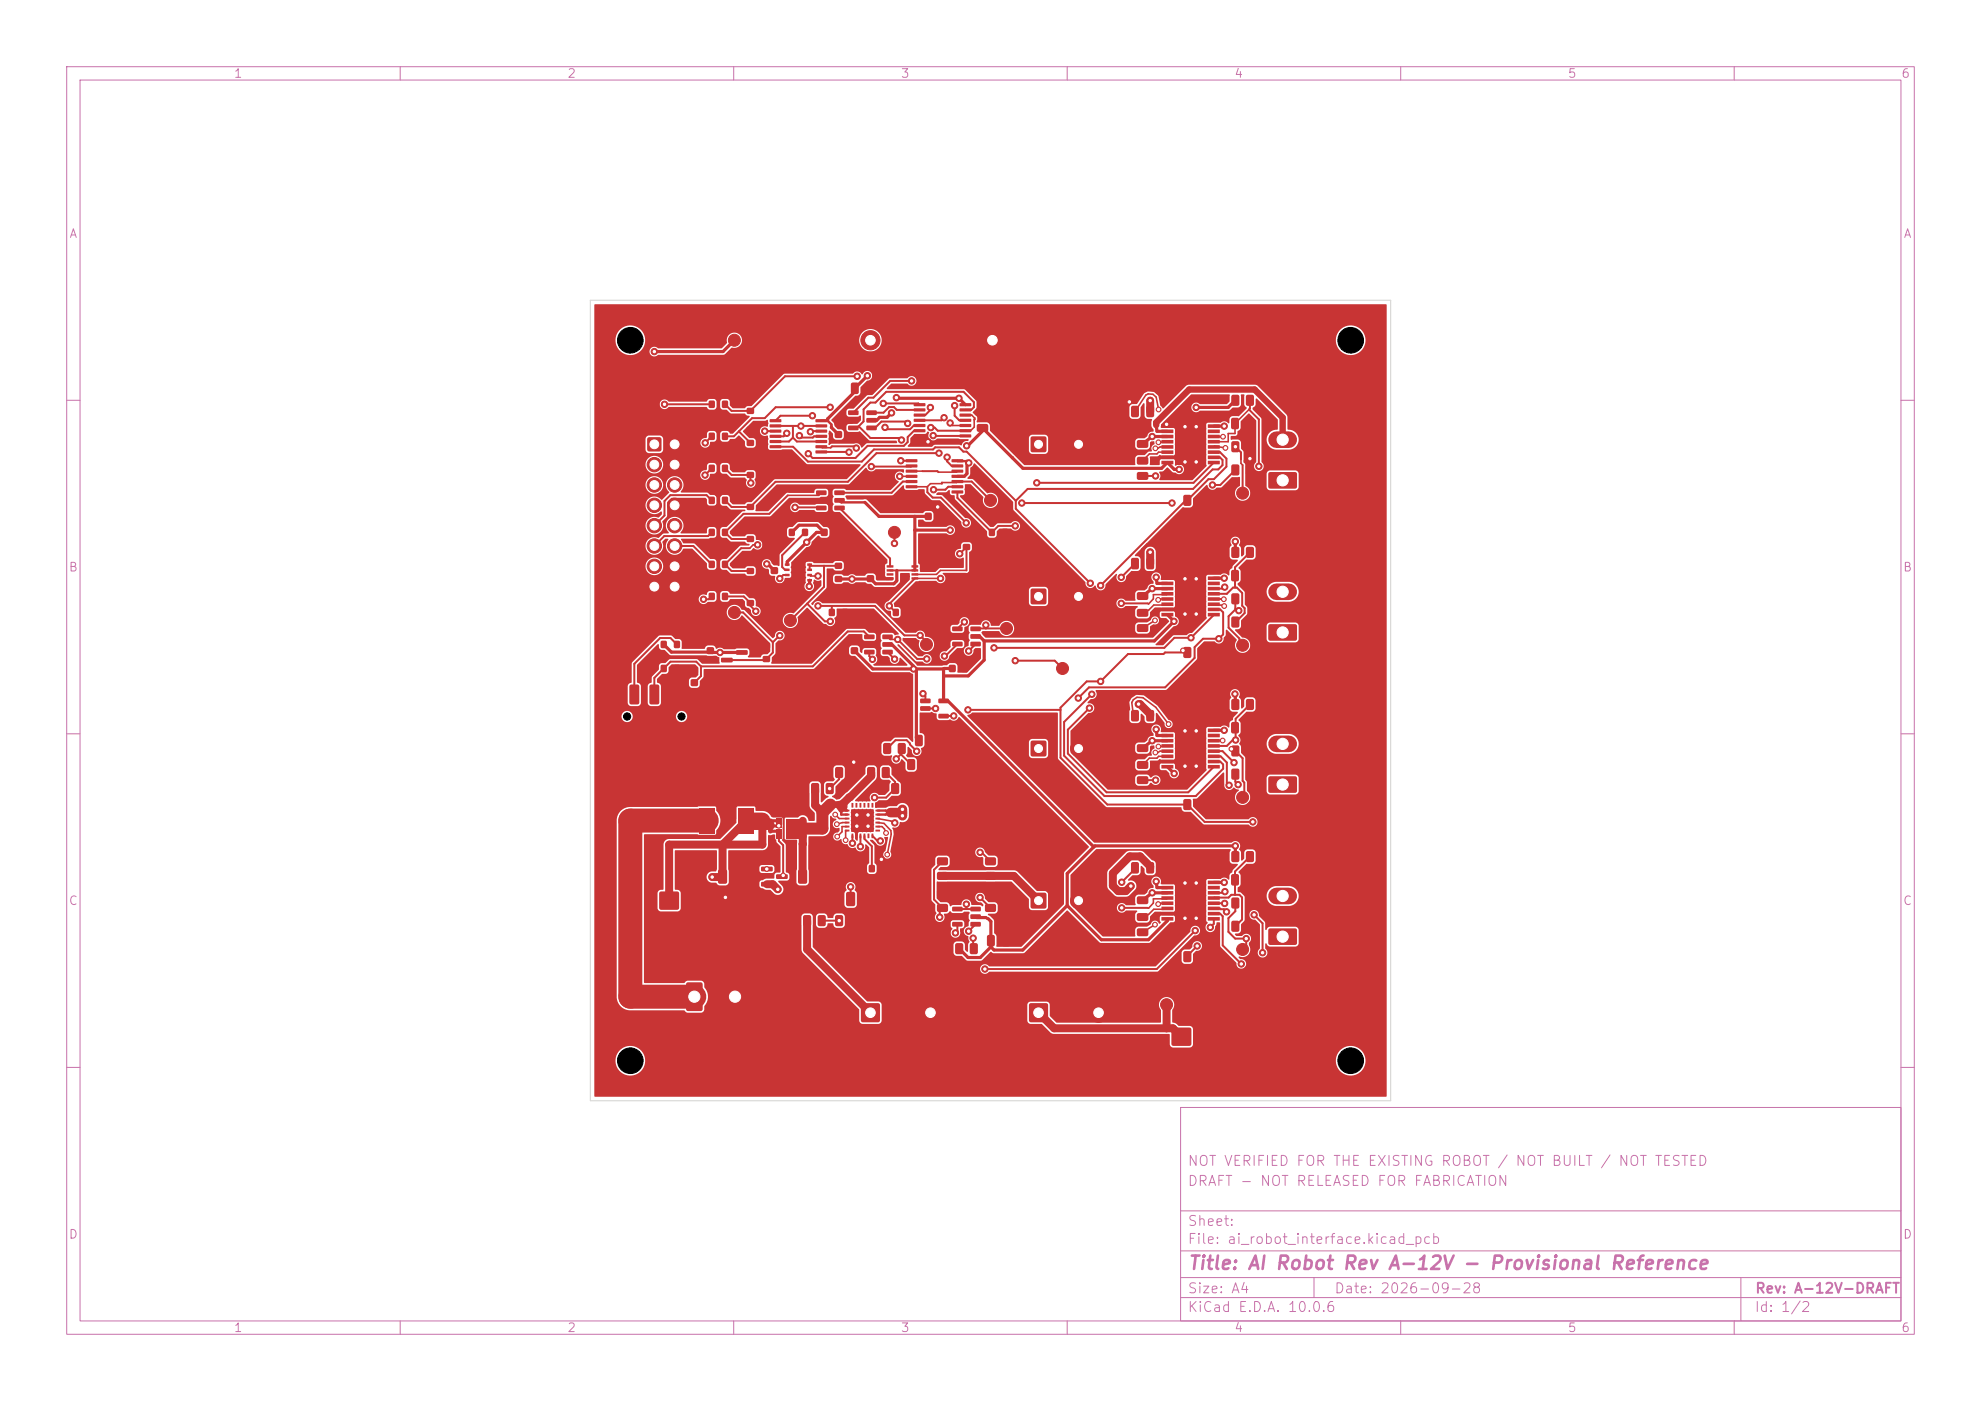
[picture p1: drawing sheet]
<svg xmlns="http://www.w3.org/2000/svg" width="297mm" height="210mm" viewBox="0 0 297 210" stroke-linecap="round" stroke-linejoin="round" font-family="sans-serif">
<defs><g id="words">
<text font-size="2" fill="#c872ab" x="178" y="190.8">Title: AI Robot Rev A-12V - Provisional Reference</text>
<g font-size="1.5" fill="#c872ab">
<text x="178" y="178.1">DRAFT - NOT RELEASED FOR FABRICATION</text>
<text x="178" y="175.1">NOT VERIFIED FOR THE EXISTING ROBOT / NOT BUILT / NOT TESTED</text>
<text x="178" y="184.1">Sheet:</text>
<text x="178" y="186.8">File: ai_robot_interface.kicad_pcb</text>
<text x="178" y="197">KiCad E.D.A. 10.0.6</text>
<text x="178" y="194.2">Size: A4</text>
<text x="200" y="194.2">Date: 2026-09-28</text>
<text x="263" y="197">Id: 1/2</text>
<text x="263" y="194.2">Rev: A-12V-DRAFT</text>
</g>
<g font-size="1.3" fill="#c872ab">
<text x="35" y="12">1</text>
<text x="85" y="12">2</text>
<text x="135" y="12">3</text>
<text x="185" y="12">4</text>
<text x="235" y="12">5</text>
<text x="285" y="12">6</text>
<text x="10.3" y="36">A</text>
<text x="285.3" y="36">A</text>
<text x="10.2" y="86">B</text>
<text x="285.2" y="86">B</text>
<text x="10.2" y="136">C</text>
<text x="285.2" y="136">C</text>
<text x="10.2" y="186">D</text>
<text x="285.2" y="186">D</text>
<text x="35" y="200">1</text>
<text x="85" y="200">2</text>
<text x="135" y="200">3</text>
<text x="185" y="200">4</text>
<text x="235" y="200">5</text>
<text x="285" y="200">6</text>
</g>
</g></defs>
<g fill="none" stroke="#c872ab" stroke-width=".15">
<path d="M10 10h277v190h-277zM12 12h273v186h-273zM60 10v2M110 10v2M160 10v2M210 10v2M260 10v2M10 60h2M285 60h2M10 110h2M285 110h2M10 160h2"/>
<path d="M177 166h108v32h-108zM285 160h2M60 198v2M110 198v2M160 198v2M177 194.5h108M177 191.5h108M177 187.5h108M177 181.5h108M197 191.5v3M210 198v2M260 198v2"/>
<path d="M261 191.5v6.5"/>
</g>
<g fill="#c83434">
<path d="M125.3 115.1l.8-.1 .3 .1v1.2l-.2 .3h-.7l-.3-.1v-1.2z"/>
<path d="M127.5 115.1l.8-.1 .3 .1v1.2l-.2 .3h-.7l-.3-.1v-1.2z"/>
<path d="M127.2 61.6l1.4-.1 .1 .2v.4l-.1 .1h-1.3l-.2-.2z"/>
<path d="M127.2 62.7h1.4l.1 .1v.5l-.1 .1-1.3-.1-.2-.1z"/>
<path d="M127.2 63.8h1.4l.1 .2v.4l-.1 .1h-1.3l-.2-.2z"/>
<path d="M129.9 63.8h1.4l.2 .2-.1 .4-.1 .1h-1.3l-.1-.2z"/>
<path d="M129.9 62.7h1.4l.2 .1-.1 .5-.1 .1-1.3-.1-.1-.1z"/>
<path d="M129.9 61.6l1.4-.1 .2 .2-.1 .4-.1 .1h-1.3l-.1-.2z"/>
<path d="M126.7 121.4h.6v.2h-.6z"/>
<path d="M126.7 122h.6v.2h-.6z"/>
<path d="M126.7 122.6h.6v.2h-.6z"/>
<path d="M126.7 123.2h.6v.2h-.6z"/>
<path d="M126.7 123.8h.6v.2h-.6z"/>
<path d="M126.7 124.4h.6v.2h-.6z"/>
<path d="M127.7 125h.2v.6h-.2z"/>
<path d="M128.3 125h.2v.6h-.2z"/>
<path d="M128.9 125h.2v.6h-.2z"/>
<path d="M129.5 125h.2v.6h-.2z"/>
<path d="M130.1 125h.2v.6h-.2z"/>
<path d="M130.7 125h.2v.6h-.2z"/>
<path d="M131.3 124.4h.6v.2h-.6z"/>
<path d="M131.3 123.8h.6v.2h-.6z"/>
<path d="M131.3 123.2h.6v.2h-.6z"/>
<path d="M131.3 122.6h.6v.2h-.6z"/>
<path d="M131.3 122h.6v.2h-.6z"/>
<path d="M131.3 121.4h.6v.2h-.6z"/>
<path d="M130.7 120.4h.2v.7l-.2-.1z"/>
<path d="M130.1 120.4h.2v.7l-.2-.1z"/>
<path d="M129.5 120.4h.2v.7l-.2-.1z"/>
<path d="M128.9 120.4h.2v.7l-.2-.1z"/>
<path d="M128.3 120.4h.2v.7l-.2-.1z"/>
<path d="M127.7 120.4h.2v.7l-.2-.1z"/>
</g>
<g fill="#c83434" stroke="#c83434" stroke-width=".15">
<circle cx="128.5" cy="122.2" r=".36"/>
<circle cx="128.5" cy="123.8" r=".36"/>
</g>
<path d="M127.7 121.4h3.2v3.2h-3.2z" fill="#c83434"/>
<g fill="#c83434" stroke="#c83434" stroke-width=".15">
<circle cx="130.1" cy="122.2" r=".36"/>
<circle cx="130.1" cy="123.8" r=".36"/>
</g>
<path d="M154.6 65.5l.2-.1h1.8l.2 .1 .1 .2v1.8l-.1 .2-.2 .1h-1.8l-.2-.1-.1-.2v-1.8z" fill="#c83434"/>
<circle cx="161.7" cy="66.6" r="1.2" fill="#c83434" stroke="#c83434" stroke-width=".15"/>
<g fill="#c83434">
<path d="M170.5 134.4l.2-.1 1.3 .1 .2 .2-.1 .8-.2 .1h-1.3l-.2-.3z"/>
<path d="M170.5 132.2l.2-.1h1.3l.2 .3-.1 .7-.2 .2-1.3-.1-.2-.2z"/>
</g>
<circle cx="186.3" cy="142.3" r=".9" fill="#c83434" stroke="#c83434" stroke-width=".15"/>
<g fill="#c83434">
<path d="M106.3 84.1h.8v1h-.8z"/>
<path d="M108.3 84.1h.8v1h-.8z"/>
<path d="M138 104.8l1.4-.1 .1 .2v.4l-.1 .1h-1.3l-.2-.2z"/>
<path d="M138 105.9h1.4l.1 .1v.5l-.1 .1-1.3-.1-.2-.1z"/>
<path d="M138 107h1.4l.1 .2v.4l-.1 .1h-1.3l-.2-.2z"/>
<path d="M140.7 107h1.4l.2 .2-.1 .4-.1 .1h-1.3l-.1-.2z"/>
<path d="M140.7 104.8l1.4-.1 .2 .2-.1 .4-.1 .1h-1.3l-.1-.2z"/>
</g>
<circle cx="159.3" cy="100.2" r=".9" fill="#c83434" stroke="#c83434" stroke-width=".15"/>
<g fill="#c83434">
<path d="M177.5 142.7l.8-.1 .3 .1v1.2l-.2 .3h-.7l-.3-.1v-1.2z"/>
<path d="M179.7 142.7l.8-.1 .3 .1v1.2l-.2 .3h-.7l-.3-.1v-1.2z"/>
<path d="M125.3 137.3l.8-.1 .3 .1v1.2l-.2 .3h-.7l-.3-.1v-1.2z"/>
<path d="M127.5 137.3l.8-.1 .3 .1v1.2l-.2 .3h-.7l-.3-.1v-1.2z"/>
<path d="M107.7 130.4l1-.1 .3 .2v1.7l-.2 .3h-.9l-.2-.2-.1-1.7z"/>
<path d="M111.3 130.4l1-.1 .2 .2 .1 1.7-.2 .3h-.9l-.3-.2v-1.7z"/>
</g>
<circle cx="110.1" cy="91.8" r=".9" fill="#c83434" stroke="#c83434" stroke-width=".15"/>
<g fill="#c83434">
<path d="M184.7 59.3l.8-.1 .3 .1v1.2l-.2 .3h-.7l-.3-.1v-1.2z"/>
<path d="M186.9 59.3l.8-.1 .3 .1v1.2l-.2 .3h-.7l-.3-.1v-1.2z"/>
<path d="M184.6 62.7l.9-.1 .2 .2 .1 1.3-.2 .2-.7 .1-.3-.2v-1.3z"/>
<path d="M186.9 62.7l.8-.1 .3 .2v1.3l-.1 .2-.8 .1-.2-.2-.1-1.3z"/>
<path d="M175.7 154.1l.2-.1h2.4l.2 .1 .1 .2v2.2l-.1 .2-.2 .1h-2.4l-.2-.1-.1-.2v-2.2z"/>
<path d="M180.9 154.1l.2-.1h2.4l.2 .1 .1 .2v2.2l-.1 .2-.2 .1h-2.4l-.2-.1-.1-.2v-2.2z"/>
<path d="M103.6 101.9l.2-.1 .8 .1 .1 .2-.1 .7-.2 .1-.8-.1-.1-.2z"/>
<path d="M103.6 100l.2-.1 .8 .1 .1 .2-.1 .7-.2 .1-.8-.1-.1-.2z"/>
<path d="M121.7 117.5l.8-.1 .3 .1v1.2l-.2 .3h-.7l-.3-.1v-1.2z"/>
<path d="M123.9 117.5l.8-.1 .3 .1v1.2l-.2 .3h-.7l-.3-.1v-1.2z"/>
<path d="M184.7 138.1l.8-.1 .3 .2v1.2l-.2 .3h-.7l-.3-.2v-1.2z"/>
<path d="M186.9 138.1l.8-.1 .3 .2v1.2l-.2 .3h-.7l-.3-.2v-1.2z"/>
<path d="M115.6 85.1l.2-.1 .8 .1 .1 .2-.1 .7-.2 .1-.8-.1-.1-.2z"/>
<path d="M115.6 83.2l.2-.1 .8 .1 .1 .2-.1 .7-.2 .1-.8-.1-.1-.2z"/>
<path d="M140.5 135.6l.3-.1h1.2l.1 .3v.7l-.3 .2h-1.2l-.1-.3z"/>
<path d="M140.5 133.4l.3-.1h1.2l.1 .3v.7l-.3 .2h-1.2l-.1-.3z"/>
<path d="M126.9 133.8l1-.1 .3 .2v1.6l-.2 .3h-.9l-.2-.1-.1-1.7z"/>
<path d="M130.5 133.8l1-.1 .2 .2 .1 1.6-.2 .3h-.9l-.3-.1v-1.7z"/>
</g>
<circle cx="186.3" cy="119.5" r=".9" fill="#c83434" stroke="#c83434" stroke-width=".15"/>
<g fill="#c83434">
<path d="M106.3 69.7h.8v1h-.8z"/>
<path d="M108.3 69.7h.8v1h-.8z"/>
<path d="M184.7 66.2l.8-.1 .3 .2v1.2l-.2 .3h-.7l-.3-.2v-1.2z"/>
<path d="M186.9 66.2l.8-.1 .3 .2v1.2l-.2 .3h-.7l-.3-.2v-1.2z"/>
</g>
<circle cx="118.5" cy="93" r=".9" fill="#c83434" stroke="#c83434" stroke-width=".15"/>
<g fill="#c83434">
<path d="M170.5 139.2l.2-.1 1.3 .1 .2 .2-.1 .8-.2 .1h-1.3l-.2-.3z"/>
<path d="M170.5 137l.2-.1h1.3l.2 .3-.1 .7-.2 .2-1.3-.1-.2-.2z"/>
<path d="M133.7 117.5l.8-.1 .3 .1v1.2l-.2 .3h-.7l-.3-.1v-1.2z"/>
<path d="M135.9 117.5l.8-.1 .3 .1v1.2l-.2 .3h-.7l-.3-.1v-1.2z"/>
<path d="M138.7 76.9l.2-.1 .7 .1 .1 .2-.1 .8-.2 .1-.7-.1-.1-.2z"/>
<path d="M140.6 76.9l.2-.1 .7 .1 .1 .2-.1 .8-.2 .1-.7-.1-.1-.2z"/>
<path d="M106.3 74.5h.8v1h-.8z"/>
<path d="M108.3 74.5h.8v1h-.8z"/>
<path d="M106.3 64.9h.8v1h-.8z"/>
<path d="M108.3 64.9h.8v1h-.8z"/>
<path d="M112 66h1v.8h-1z"/>
<path d="M112 64h1v.8h-1z"/>
</g>
<circle cx="134.1" cy="79.8" r=".9" fill="#c83434" stroke="#c83434" stroke-width=".15"/>
<g fill="#c83434">
<path d="M170.5 70.8l.2-.1 1.3 .1 .2 .2-.1 .8-.2 .1h-1.3l-.2-.3z"/>
<path d="M170.5 68.6l.2-.1h1.3l.2 .3-.1 .7-.2 .2-1.3-.1-.2-.2z"/>
<path d="M142.8 136l1.4-.1 .1 .2v.4l-.1 .1h-1.3l-.2-.2z"/>
<path d="M142.8 137.1h1.4l.1 .1v.5l-.1 .1-1.3-.1-.2-.1z"/>
<path d="M142.8 138.2h1.4l.1 .2v.4l-.1 .1h-1.3l-.2-.2z"/>
<path d="M145.5 138.2h1.4l.2 .2-.1 .4-.1 .1h-1.3l-.1-.2z"/>
<path d="M145.5 137.1h1.4l.2 .1-.1 .5-.1 .1-1.3-.1-.1-.1z"/>
<path d="M145.5 136l1.4-.1 .2 .2-.1 .4-.1 .1h-1.3l-.1-.2z"/>
<path d="M120.5 137.3l.8-.1 .3 .1v1.2l-.2 .3h-.7l-.3-.1v-1.2z"/>
<path d="M122.7 137.3l.8-.1 .3 .1v1.2l-.2 .3h-.7l-.3-.1v-1.2z"/>
<path d="M99.1 99.7h.8v1h-.8z"/>
<path d="M101.1 99.7h.8v1h-.8z"/>
</g>
<circle cx="150.9" cy="94.2" r=".9" fill="#c83434" stroke="#c83434" stroke-width=".15"/>
<g fill="#c83434">
<path d="M184.7 104.9l.8-.1 .3 .1v1.2l-.2 .3h-.7l-.3-.1v-1.2z"/>
<path d="M186.9 104.9l.8-.1 .3 .1v1.2l-.2 .3h-.7l-.3-.1v-1.2z"/>
<path d="M129.1 150.5l.3-.1h2.2l.3 .1v.2v2.2v.3h-.3h-2.2h-.3v-.3v-2.2z"/>
</g>
<circle cx="139.5" cy="151.8" r="1.44" fill="#c83434" stroke="#c83434" stroke-width=".15"/>
<g fill="#c83434">
<path d="M130.3 129.7h.8v1h-.8z"/>
<path d="M132.3 129.7h.8v1h-.8z"/>
<path d="M190.2 93.6h.2h3.9l.2 .3-.1 2-.2 .2-3.9-.1-.2-.2v-1.9z"/>
</g>
<path d="M191.4 88.7h1.8" fill="none" stroke="#c83434" stroke-width="2.5"/>
<g fill="#c83434">
<path d="M112 70.8h1v.8h-1z"/>
<path d="M112 68.8h1v.8h-1z"/>
<path d="M184.7 82.1l.8-.1 .3 .1v1.2l-.2 .3h-.7l-.3-.1v-1.2z"/>
<path d="M186.9 82.1l.8-.1 .3 .1v1.2l-.2 .3h-.7l-.3-.1v-1.2z"/>
<path d="M132.9 84.7h1v.3l-.9 .1z"/>
<path d="M132.9 85.3h1v.3l-.9 .1z"/>
<path d="M132.9 85.9h1v.3l-.9 .1z"/>
<path d="M132.9 86.5h1v.3l-.9 .1z"/>
<path d="M136.7 86.5h.9l.1 .3-1 .1z"/>
<path d="M136.7 85.9h.9l.1 .3-1 .1z"/>
<path d="M136.7 85.3h.9l.1 .3-1 .1z"/>
<path d="M136.7 84.7h.9l.1 .3-1 .1z"/>
<path d="M125.2 86.4h1v.8h-1z"/>
<path d="M125.2 84.4h1v.8h-1z"/>
<path d="M123.1 79.3l.2-.1 .7 .1 .1 .2-.1 .8-.2 .1-.7-.1-.1-.2z"/>
<path d="M125 79.3l.2-.1 .7 .1 .1 .2-.1 .8-.2 .1-.7-.1-.1-.2z"/>
<path d="M181.1 137.5h1.7l.1 .5h-1.8z"/>
<path d="M181.1 136.7h1.7l.1 .5h-1.8z"/>
<path d="M181.1 135.9h1.7l.1 .5h-1.8z"/>
<path d="M181.1 135.1h1.7l.1 .5-1.8 .1z"/>
<path d="M181.1 134.4l1.7-.1 .1 .5-1.8 .1z"/>
<path d="M181.1 133.6h1.7l.1 .5h-1.8z"/>
<path d="M181.1 132.8h1.7l.1 .5h-1.8z"/>
<path d="M181.1 132h1.7l.1 .5h-1.8z"/>
<path d="M174.1 132h1.8v.5h-1.7z"/>
<path d="M174.1 132.8h1.8v.5h-1.7z"/>
<path d="M174.1 133.6h1.8v.5h-1.7z"/>
<path d="M174.1 134.4l1.8-.1v.5l-1.7 .1z"/>
<path d="M174.1 135.1h1.8v.5l-1.7 .1z"/>
<path d="M174.1 135.9h1.8v.5h-1.7z"/>
<path d="M174.1 136.7h1.8v.5h-1.7z"/>
<path d="M174.1 137.5h1.8v.5h-1.7z"/>
</g>
<g fill="#c83434" stroke="#c83434" stroke-width=".15">
<circle cx="179.3" cy="137.6" r=".36"/>
<circle cx="179.3" cy="132.4" r=".36"/>
</g>
<path d="M176.5 132h4v6h-4z" fill="#c83434"/>
<g fill="#c83434" stroke="#c83434" stroke-width=".15">
<circle cx="177.7" cy="137.6" r=".36"/>
<circle cx="177.7" cy="132.4" r=".36"/>
</g>
<g fill="#c83434">
<path d="M114.4 98.4h1v.8h-1z"/>
<path d="M114.4 96.4h1v.8h-1z"/>
<path d="M177.5 119.9l.8-.1 .3 .1v1.2l-.2 .3h-.7l-.3-.1v-1.2z"/>
<path d="M179.7 119.9l.8-.1 .3 .1v1.2l-.2 .3h-.7l-.3-.1v-1.2z"/>
<path d="M184.7 111.8l.8-.1 .3 .2v1.2l-.2 .3h-.7l-.3-.2v-1.2z"/>
<path d="M186.9 111.8l.8-.1 .3 .2v1.2l-.2 .3h-.7l-.3-.2v-1.2z"/>
<path d="M97.1 65.6l.2-.1h1.6l.2 .1 .1 .2v1.6l-.1 .2-.2 .1h-1.6l-.2-.1-.1-.2v-1.6z"/>
</g>
<g fill="#c83434" stroke="#c83434" stroke-width=".15">
<circle cx="101.1" cy="66.6" r="1.08"/>
<circle cx="98.1" cy="69.7" r="1.08"/>
<circle cx="101.1" cy="69.7" r="1.08"/>
<circle cx="98.1" cy="72.7" r="1.08"/>
<circle cx="101.1" cy="72.7" r="1.08"/>
<circle cx="98.1" cy="75.7" r="1.08"/>
<circle cx="101.1" cy="75.7" r="1.08"/>
<circle cx="98.1" cy="78.8" r="1.08"/>
<circle cx="101.1" cy="78.8" r="1.08"/>
<circle cx="98.1" cy="81.8" r="1.08"/>
<circle cx="101.1" cy="81.8" r="1.08"/>
<circle cx="98.1" cy="84.9" r="1.08"/>
<circle cx="101.1" cy="84.9" r="1.08"/>
<circle cx="98.1" cy="87.9" r="1.08"/>
<circle cx="101.1" cy="87.9" r="1.08"/>
</g>
<g fill="#c83434">
<path d="M143.3 141.5l.8-.1 .3 .1v1.2l-.2 .3h-.7l-.3-.1v-1.2z"/>
<path d="M145.5 141.5l.8-.1 .3 .1v1.2l-.2 .3h-.7l-.3-.1v-1.2z"/>
<path d="M148 140.2l.9-.1 .2 .2 .1 1.3-.2 .3h-.7l-.3-.2v-1.3z"/>
<path d="M150.3 140.2l.8-.1 .3 .2v1.3l-.1 .3h-.8l-.2-.2-.1-1.3z"/>
<path d="M170.5 111.6l.2-.1 1.3 .1 .2 .2-.1 .8-.2 .1h-1.3l-.2-.3z"/>
<path d="M170.5 109.4l.2-.1h1.3l.2 .3-.1 .7-.2 .2-1.3-.1-.2-.2z"/>
<path d="M122.4 73.6l1.4-.1 .1 .2v.4l-.1 .1h-1.3l-.2-.2z"/>
<path d="M122.4 74.7h1.4l.1 .1v.5l-.1 .1-1.3-.1-.2-.1z"/>
<path d="M122.4 75.8h1.4l.1 .2v.4l-.1 .1h-1.3l-.2-.2z"/>
<path d="M125.1 75.8h1.4l.2 .2-.1 .4-.1 .1h-1.3l-.1-.2z"/>
<path d="M125.1 74.7h1.4l.2 .1-.1 .5-.1 .1-1.3-.1-.1-.1z"/>
<path d="M125.1 73.6l1.4-.1 .2 .2-.1 .4-.1 .1h-1.3l-.1-.2z"/>
<path d="M130.1 115.1l.8-.1 .3 .1v1.2l-.2 .3h-.7l-.3-.1v-1.2z"/>
<path d="M132.3 115.1l.8-.1 .3 .1v1.2l-.2 .3h-.7l-.3-.1v-1.2z"/>
<path d="M127.6 97.1l.2-.1 .8 .1 .1 .2-.1 .7-.2 .1-.8-.1-.1-.2z"/>
<path d="M127.6 95.2l.2-.1 .8 .1 .1 .2-.1 .7-.2 .1-.8-.1-.1-.2z"/>
<path d="M184.6 108.3l.9-.1 .2 .2 .1 1.3-.2 .2-.7 .1-.3-.2v-1.3z"/>
<path d="M186.9 108.3l.8-.1 .3 .2v1.3l-.1 .2-.8 .1-.2-.2-.1-1.3z"/>
<path d="M140.5 130.8l.3-.1h1.2l.1 .3v.7l-.3 .2h-1.2l-.1-.3z"/>
<path d="M140.5 128.6l.3-.1h1.2l.1 .3v.7l-.3 .2h-1.2l-.1-.3z"/>
<path d="M184.6 85.5l.9-.1 .2 .2 .1 1.3-.2 .2-.7 .1-.3-.2v-1.3z"/>
<path d="M186.9 85.5l.8-.1 .3 .2v1.3l-.1 .2-.8 .1-.2-.2-.1-1.3z"/>
</g>
<circle cx="118.5" cy="51" r=".9" fill="#c83434" stroke="#c83434" stroke-width=".15"/>
<g fill="#c83434">
<path d="M170.5 66l.2-.1 1.3 .1 .2 .2-.1 .8-.2 .1h-1.3l-.2-.3z"/>
<path d="M170.5 63.8l.2-.1h1.3l.2 .3-.1 .7-.2 .2-1.3-.1-.2-.2z"/>
<path d="M170.5 88.8l.2-.1 1.3 .1 .2 .2-.1 .8-.2 .1h-1.3l-.2-.3z"/>
<path d="M170.5 86.6l.2-.1h1.3l.2 .3-.1 .7-.2 .2-1.3-.1-.2-.2z"/>
<path d="M190.2 139.2h.2h3.9l.2 .3-.1 2-.2 .2-3.9-.1-.2-.2v-1.9z"/>
</g>
<path d="M191.4 134.3h1.8" fill="none" stroke="#c83434" stroke-width="2.5"/>
<g fill="#c83434">
<path d="M112 85.2h1v.8h-1z"/>
<path d="M112 83.2h1v.8h-1z"/>
</g>
<circle cx="186.3" cy="73.9" r=".9" fill="#c83434" stroke="#c83434" stroke-width=".15"/>
<g fill="#c83434">
<path d="M135.8 68.9l1.7-.1v.4l-1.6 .1z"/>
<path d="M135.8 69.6h1.7v.4l-1.6 .1z"/>
<path d="M135.8 70.4h1.7v.4l-1.6 .1z"/>
<path d="M135.8 71.2h1.7v.4h-1.6z"/>
<path d="M135.8 72h1.7v.3l-1.6 .1z"/>
<path d="M135.8 72.8l1.7-.1v.4l-1.6 .1z"/>
<path d="M135.8 73.5h1.7v.4l-1.6 .1z"/>
<path d="M142.7 73.5h1.6l.1 .4-1.7 .1z"/>
<path d="M142.7 72.8l1.6-.1 .1 .4-1.7 .1z"/>
<path d="M142.7 72h1.6l.1 .3-1.7 .1z"/>
<path d="M142.7 71.2h1.6l.1 .4h-1.7z"/>
<path d="M142.7 70.4h1.6l.1 .4-1.7 .1z"/>
<path d="M142.7 69.6h1.6l.1 .4-1.7 .1z"/>
<path d="M142.7 68.9l1.6-.1 .1 .4-1.7 .1z"/>
<path d="M146.5 63.6l.2-.1 1.3 .1 .2 .2-.1 .8-.2 .1h-1.3l-.2-.3z"/>
<path d="M146.5 61.4l.2-.1h1.3l.2 .3-.1 .7-.2 .2-1.3-.1-.2-.2z"/>
<path d="M181.1 69.1h1.7l.1 .5h-1.8z"/>
<path d="M181.1 68.3h1.7l.1 .5h-1.8z"/>
<path d="M181.1 67.5h1.7l.1 .5h-1.8z"/>
<path d="M181.1 66.7h1.7l.1 .5-1.8 .1z"/>
<path d="M181.1 66l1.7-.1 .1 .5-1.8 .1z"/>
<path d="M181.1 65.2h1.7l.1 .5h-1.8z"/>
<path d="M181.1 64.4h1.7l.1 .5h-1.8z"/>
<path d="M181.1 63.6h1.7l.1 .5h-1.8z"/>
<path d="M174.1 63.6h1.8v.5h-1.7z"/>
<path d="M174.1 64.4h1.8v.5h-1.7z"/>
<path d="M174.1 65.2h1.8v.5h-1.7z"/>
<path d="M174.1 66l1.8-.1v.5l-1.7 .1z"/>
<path d="M174.1 66.7h1.8v.5l-1.7 .1z"/>
<path d="M174.1 67.5h1.8v.5h-1.7z"/>
<path d="M174.1 68.3h1.8v.5h-1.7z"/>
<path d="M174.1 69.1h1.8v.5h-1.7z"/>
</g>
<g fill="#c83434" stroke="#c83434" stroke-width=".15">
<circle cx="179.3" cy="69.2" r=".36"/>
<circle cx="179.3" cy="64" r=".36"/>
</g>
<path d="M176.5 63.6h4v6h-4z" fill="#c83434"/>
<g fill="#c83434" stroke="#c83434" stroke-width=".15">
<circle cx="177.7" cy="69.2" r=".36"/>
<circle cx="177.7" cy="64" r=".36"/>
</g>
<g fill="#c83434">
<path d="M133.9 91.3h.8v1h-.8z"/>
<path d="M135.9 91.3h.8v1h-.8z"/>
</g>
<g fill="#c83434" stroke="#c83434" stroke-width=".15">
<circle cx="186.3" cy="96.7" r=".9"/>
<circle cx="138.9" cy="96.6" r=".9"/>
</g>
<g fill="#c83434">
<path d="M184.7 115.3l.8-.1 .3 .2v1.2l-.2 .3h-.7l-.3-.2v-1.2z"/>
<path d="M186.9 115.3l.8-.1 .3 .2v1.2l-.2 .3h-.7l-.3-.2v-1.2z"/>
<path d="M190.2 70.8h.2h3.9l.2 .3-.1 2-.2 .2-3.9-.1-.2-.2v-1.9z"/>
</g>
<path d="M191.4 65.9h1.8" fill="none" stroke="#c83434" stroke-width="2.5"/>
<g fill="#c83434">
<path d="M170.5 116.4l.2-.1 1.3 .1 .2 .2-.1 .8-.2 .1h-1.3l-.2-.3z"/>
<path d="M170.5 114.2l.2-.1h1.3l.2 .3-.1 .7-.2 .2-1.3-.1-.2-.2z"/>
<path d="M104.8 121.1h2.3v3.8h-2.3z"/>
<path d="M110.7 121.1h2.3v3.8h-2.3z"/>
<path d="M147.7 130.8l.3-.1h1.2l.1 .3v.7l-.3 .2h-1.2l-.1-.3z"/>
<path d="M147.7 128.6l.3-.1h1.2l.1 .3v.7l-.3 .2h-1.2l-.1-.3z"/>
<path d="M181.1 114.7h1.7l.1 .5h-1.8z"/>
<path d="M181.1 113.9h1.7l.1 .5h-1.8z"/>
<path d="M181.1 113.1h1.7l.1 .5h-1.8z"/>
<path d="M181.1 112.3h1.7l.1 .5-1.8 .1z"/>
<path d="M181.1 111.6l1.7-.1 .1 .5-1.8 .1z"/>
<path d="M181.1 110.8h1.7l.1 .5h-1.8z"/>
<path d="M181.1 110h1.7l.1 .5h-1.8z"/>
<path d="M181.1 109.2h1.7l.1 .5h-1.8z"/>
<path d="M174.1 109.2h1.8v.5h-1.7z"/>
<path d="M174.1 110h1.8v.5h-1.7z"/>
<path d="M174.1 110.8h1.8v.5h-1.7z"/>
<path d="M174.1 111.6l1.8-.1v.5l-1.7 .1z"/>
<path d="M174.1 112.3h1.8v.5l-1.7 .1z"/>
<path d="M174.1 113.1h1.8v.5h-1.7z"/>
<path d="M174.1 113.9h1.8v.5h-1.7z"/>
<path d="M174.1 114.7h1.8v.5h-1.7z"/>
</g>
<g fill="#c83434" stroke="#c83434" stroke-width=".15">
<circle cx="179.3" cy="114.8" r=".36"/>
<circle cx="179.3" cy="109.6" r=".36"/>
</g>
<path d="M176.5 109.2h4v6h-4z" fill="#c83434"/>
<g fill="#c83434" stroke="#c83434" stroke-width=".15">
<circle cx="177.7" cy="114.8" r=".36"/>
<circle cx="177.7" cy="109.6" r=".36"/>
</g>
<path d="M190.2 116.4h.2h3.9l.2 .3-.1 2-.2 .2-3.9-.1-.2-.2v-1.9z" fill="#c83434"/>
<path d="M191.4 111.5h1.8" fill="none" stroke="#c83434" stroke-width="2.5"/>
<g fill="#c83434">
<path d="M132.5 111.5l.8-.1 .3 .1v1.2l-.2 .3h-.7l-.3-.1v-1.2z"/>
<path d="M134.7 111.5l.8-.1 .3 .1v1.2l-.2 .3h-.7l-.3-.1v-1.2z"/>
</g>
<g fill="#c83434" stroke="#c83434" stroke-width=".15">
<circle cx="130.5" cy="51" r="1.44"/>
<circle cx="148.8" cy="51" r="1.44"/>
</g>
<g fill="#c83434">
<path d="M137.2 110.2l.9-.1 .2 .2 .1 1.3-.2 .3h-.7l-.3-.2v-1.3z"/>
<path d="M139.5 110.2l.8-.1 .3 .2v1.3l-.1 .3h-.8l-.2-.2-.1-1.3z"/>
<path d="M99.1 96.1h.8v1h-.8z"/>
<path d="M101.1 96.1h.8v1h-.8z"/>
<path d="M169.6 129.3l.9-.1 .2 .2 .1 1.3-.2 .2-.7 .1-.3-.2v-1.3z"/>
<path d="M171.9 129.3l.8-.1 .3 .2v1.3l-.1 .2-.8 .1-.2-.2-.1-1.3z"/>
<path d="M112 80.4h1v.8h-1z"/>
<path d="M112 78.4h1v.8h-1z"/>
<path d="M169.6 60.9l.9-.1 .2 .2 .1 1.3-.2 .2-.7 .1-.3-.2v-1.3z"/>
<path d="M171.9 60.9l.8-.1 .3 .2v1.3l-.1 .2-.8 .1-.2-.2-.1-1.3z"/>
</g>
<circle cx="110.1" cy="51" r=".9" fill="#c83434" stroke="#c83434" stroke-width=".15"/>
<g fill="#c83434">
<path d="M147.7 135.6l.3-.1h1.2l.1 .3v.7l-.3 .2h-1.2l-.1-.3z"/>
<path d="M147.7 133.4l.3-.1h1.2l.1 .3v.7l-.3 .2h-1.2l-.1-.3z"/>
<path d="M184.7 127.7l.8-.1 .3 .1v1.2l-.2 .3h-.7l-.3-.1v-1.2z"/>
<path d="M186.9 127.7l.8-.1 .3 .1v1.2l-.2 .3h-.7l-.3-.1v-1.2z"/>
<path d="M137 60.5l1.7-.1v.4l-1.6 .1z"/>
<path d="M137 61.2h1.7v.4l-1.6 .1z"/>
<path d="M137 62h1.7v.4l-1.6 .1z"/>
<path d="M137 62.8h1.7v.4h-1.6z"/>
<path d="M137 63.6h1.7v.3l-1.6 .1z"/>
<path d="M137 64.4l1.7-.1v.4l-1.6 .1z"/>
<path d="M137 65.1h1.7v.4l-1.6 .1z"/>
<path d="M143.9 65.1h1.6l.1 .4-1.7 .1z"/>
<path d="M143.9 64.4l1.6-.1 .1 .4-1.7 .1z"/>
<path d="M143.9 63.6h1.6l.1 .3-1.7 .1z"/>
<path d="M143.9 62.8h1.6l.1 .4h-1.7z"/>
<path d="M143.9 62h1.6l.1 .4-1.7 .1z"/>
<path d="M143.9 61.2h1.6l.1 .4-1.7 .1z"/>
<path d="M143.9 60.5l1.6-.1 .1 .4-1.7 .1z"/>
<path d="M108.1 96.4l1.6-.1 .2 .2-.1 .4-.1 .1h-1.5l-.1-.2z"/>
<path d="M108.1 98.6h1.6l.2 .2-.1 .4-.1 .1h-1.5l-.1-.2z"/>
<path d="M110.4 97.5h1.6l.1 .1v.5l-.2 .1-1.4-.1-.2-.1z"/>
<path d="M130 86.3l.2-.1 .8 .1 .1 .2-.1 .7-.2 .1-.8-.1-.1-.2z"/>
<path d="M130 84.4l.2-.1 .8 .1 .1 .2-.1 .7-.2 .1-.8-.1-.1-.2z"/>
<path d="M106.3 60.1h.8v1h-.8z"/>
<path d="M108.3 60.1h.8v1h-.8z"/>
<path d="M184.7 134.6l.8-.1 .3 .2v1.2l-.2 .3h-.7l-.3-.2v-1.2z"/>
<path d="M186.9 134.6l.8-.1 .3 .2v1.2l-.2 .3h-.7l-.3-.2v-1.2z"/>
<path d="M119.7 130.4l1-.1 .3 .2v1.7l-.2 .3h-.9l-.2-.2-.1-1.7z"/>
<path d="M123.3 130.4l1-.1 .2 .2 .1 1.7-.2 .3h-.9l-.3-.2v-1.7z"/>
<path d="M154.6 88.3l.2-.1h1.8l.2 .1 .1 .2v1.8l-.1 .2-.2 .1h-1.8l-.2-.1-.1-.2v-1.8z"/>
</g>
<circle cx="161.7" cy="89.4" r="1.2" fill="#c83434" stroke="#c83434" stroke-width=".15"/>
<g fill="#c83434">
<path d="M112 90h1v.8h-1z"/>
<path d="M112 88h1v.8h-1z"/>
<path d="M154.3 150.5l.3-.1h2.2l.3 .1v.2v2.2v.3h-.3h-2.2h-.3v-.3v-2.2z"/>
</g>
<g fill="#c83434" stroke="#c83434" stroke-width=".15">
<circle cx="164.7" cy="151.8" r="1.44"/>
<circle cx="148.5" cy="75" r=".9"/>
</g>
<g fill="#c83434">
<path d="M170.5 93.6l.2-.1 1.3 .1 .2 .2-.1 .8-.2 .1h-1.3l-.2-.3z"/>
<path d="M170.5 91.4l.2-.1h1.3l.2 .3-.1 .7-.2 .2-1.3-.1-.2-.2z"/>
<path d="M116.4 122.7h.8v.6h-.8z"/>
<path d="M116.4 123.5h.8v.6h-.8z"/>
<path d="M116.4 124.3h.8v.6h-.8z"/>
<path d="M116.4 125.1h.8v.6h-.8z"/>
<path d="M117.8 122.7h2.3v3h-2.3z"/>
<path d="M120.1 125.1h.5v.6h-.5z"/>
<path d="M120.1 124.3h.5v.6h-.5z"/>
<path d="M120.1 123.5h.5v.6h-.5z"/>
<path d="M120.1 122.7h.5v.6h-.5z"/>
<path d="M127.6 57.4l.9-.1 .2 .2 .1 1.3-.2 .3h-.7l-.3-.2v-1.3z"/>
<path d="M129.9 57.4l.8-.1 .3 .2v1.3l-.1 .3h-.8l-.2-.2-.1-1.3z"/>
<path d="M177.5 97.1l.8-.1 .3 .1v1.2l-.2 .3h-.7l-.3-.1v-1.2z"/>
<path d="M179.7 97.1l.8-.1 .3 .1v1.2l-.2 .3h-.7l-.3-.1v-1.2z"/>
<path d="M142.8 94l1.4-.1 .1 .2v.4l-.1 .1h-1.3l-.2-.2z"/>
<path d="M142.8 95.1h1.4l.1 .1v.5l-.1 .1-1.3-.1-.2-.1z"/>
<path d="M142.8 96.2h1.4l.1 .2v.4l-.1 .1h-1.3l-.2-.2z"/>
<path d="M145.5 96.2h1.4l.2 .2-.1 .4-.1 .1h-1.3l-.1-.2z"/>
<path d="M145.5 95.1h1.4l.2 .1-.1 .5-.1 .1-1.3-.1-.1-.1z"/>
<path d="M145.5 94l1.4-.1 .2 .2-.1 .4-.1 .1h-1.3l-.1-.2z"/>
<path d="M115.4 62.9l1.7-.1v.4l-1.6 .1z"/>
<path d="M115.4 63.6h1.7v.4l-1.6 .1z"/>
<path d="M115.4 64.4h1.7v.4l-1.6 .1z"/>
<path d="M115.4 65.2h1.7v.4h-1.6z"/>
<path d="M115.4 66h1.7v.3l-1.6 .1z"/>
<path d="M115.4 66.8l1.7-.1v.4l-1.6 .1z"/>
<path d="M115.4 67.5h1.7v.4l-1.6 .1z"/>
<path d="M122.3 67.5h1.6l.1 .4-1.7 .1z"/>
<path d="M122.3 66.8l1.6-.1 .1 .4-1.7 .1z"/>
<path d="M122.3 66h1.6l.1 .3-1.7 .1z"/>
<path d="M122.3 65.2h1.6l.1 .4h-1.7z"/>
<path d="M122.3 64.4h1.6l.1 .4-1.7 .1z"/>
<path d="M122.3 63.6h1.6l.1 .4-1.7 .1z"/>
<path d="M122.3 62.9l1.6-.1 .1 .4-1.7 .1z"/>
<path d="M154.6 133.9l.2-.1h1.8l.2 .1 .1 .2v1.8l-.1 .2-.2 .1h-1.8l-.2-.1-.1-.2v-1.8z"/>
</g>
<circle cx="161.7" cy="135" r="1.2" fill="#c83434" stroke="#c83434" stroke-width=".15"/>
<g fill="#c83434">
<path d="M142.3 99.7l.2-.1 .7 .1 .1 .2-.1 .8-.2 .1-.7-.1-.1-.2z"/>
<path d="M144.2 99.7l.2-.1 .7 .1 .1 .2-.1 .8-.2 .1-.7-.1-.1-.2z"/>
<path d="M177.5 74.3l.8-.1 .3 .1v1.2l-.2 .3h-.7l-.3-.1v-1.2z"/>
<path d="M179.7 74.3l.8-.1 .3 .1v1.2l-.2 .3h-.7l-.3-.1v-1.2z"/>
<path d="M106 97.1l.2-.1 .8 .1 .1 .2-.1 .7-.2 .1-.8-.1-.1-.2z"/>
<path d="M106 95.2l.2-.1 .8 .1 .1 .2-.1 .7-.2 .1-.8-.1-.1-.2z"/>
<path d="M184.7 92.5l.8-.1 .3 .2v1.2l-.2 .3h-.7l-.3-.2v-1.2z"/>
<path d="M186.9 92.5l.8-.1 .3 .2v1.2l-.2 .3h-.7l-.3-.2v-1.2z"/>
<path d="M136.1 113.9l.8-.1 .3 .1v1.2l-.2 .3h-.7l-.3-.1v-1.2z"/>
<path d="M138.3 113.9l.8-.1 .3 .1v1.2l-.2 .3h-.7l-.3-.1v-1.2z"/>
<path d="M106.3 88.9h.8v1h-.8z"/>
<path d="M108.3 88.9h.8v1h-.8z"/>
<path d="M144.4 81.6h1v.8h-1z"/>
<path d="M144.4 79.6h1v.8h-1z"/>
<path d="M124.3 91.3h.8v1h-.8z"/>
<path d="M126.3 91.3h.8v1h-.8z"/>
<path d="M129.6 95.2l1.4-.1 .1 .2v.4l-.1 .1h-1.3l-.2-.2z"/>
<path d="M129.6 96.3h1.4l.1 .1v.5l-.1 .1-1.3-.1-.2-.1z"/>
<path d="M129.6 97.4h1.4l.1 .2v.4l-.1 .1h-1.3l-.2-.2z"/>
<path d="M132.3 97.4h1.4l.2 .2-.1 .4-.1 .1h-1.3l-.1-.2z"/>
<path d="M132.3 96.3h1.4l.2 .1-.1 .5-.1 .1-1.3-.1-.1-.1z"/>
<path d="M132.3 95.2l1.4-.1 .2 .2-.1 .4-.1 .1h-1.3l-.1-.2z"/>
<path d="M98.9 133.7l.2-.1h2.4l.2 .1 .1 .2v2.2l-.1 .2-.2 .1h-2.4l-.2-.1-.1-.2v-2.2z"/>
<path d="M104.1 133.7l.2-.1h2.4l.2 .1 .1 .2v2.2l-.1 .2-.2 .1h-2.4l-.2-.1-.1-.2v-2.2z"/>
<path d="M154.6 111.1l.2-.1h1.8l.2 .1 .1 .2v1.8l-.1 .2-.2 .1h-1.8l-.2-.1-.1-.2v-1.8z"/>
</g>
<circle cx="161.7" cy="112.2" r="1.2" fill="#c83434" stroke="#c83434" stroke-width=".15"/>
<g fill="#c83434">
<path d="M112 61.2h1v.8h-1z"/>
<path d="M112 59.2h1v.8h-1z"/>
<path d="M181.1 91.9h1.7l.1 .5h-1.8z"/>
<path d="M181.1 91.1h1.7l.1 .5h-1.8z"/>
<path d="M181.1 90.3h1.7l.1 .5h-1.8z"/>
<path d="M181.1 89.5h1.7l.1 .5-1.8 .1z"/>
<path d="M181.1 88.8l1.7-.1 .1 .5-1.8 .1z"/>
<path d="M181.1 88h1.7l.1 .5h-1.8z"/>
<path d="M181.1 87.2h1.7l.1 .5h-1.8z"/>
<path d="M181.1 86.4h1.7l.1 .5h-1.8z"/>
<path d="M174.1 86.4h1.8v.5h-1.7z"/>
<path d="M174.1 87.2h1.8v.5h-1.7z"/>
<path d="M174.1 88h1.8v.5h-1.7z"/>
<path d="M174.1 88.8l1.8-.1v.5l-1.7 .1z"/>
<path d="M174.1 89.5h1.8v.5l-1.7 .1z"/>
<path d="M174.1 90.3h1.8v.5h-1.7z"/>
<path d="M174.1 91.1h1.8v.5h-1.7z"/>
<path d="M174.1 91.9h1.8v.5h-1.7z"/>
</g>
<g fill="#c83434" stroke="#c83434" stroke-width=".15">
<circle cx="179.3" cy="92" r=".36"/>
<circle cx="179.3" cy="86.8" r=".36"/>
</g>
<path d="M176.5 86.4h4v6h-4z" fill="#c83434"/>
<g fill="#c83434" stroke="#c83434" stroke-width=".15">
<circle cx="177.7" cy="92" r=".36"/>
<circle cx="177.7" cy="86.8" r=".36"/>
</g>
<g fill="#c83434">
<path d="M106.3 79.3h.8v1h-.8z"/>
<path d="M108.3 79.3h.8v1h-.8z"/>
<path d="M148.3 79.3h.8v1h-.8z"/>
<path d="M150.3 79.3h.8v1h-.8z"/>
<path d="M125.2 64.7l.2-.1 .8 .1 .1 .2-.1 .7-.2 .1-.8-.1-.1-.2z"/>
<path d="M125.2 62.8l.2-.1 .8 .1 .1 .2-.1 .7-.2 .1-.8-.1-.1-.2z"/>
<path d="M169.6 83.7l.9-.1 .2 .2 .1 1.3-.2 .2-.7 .1-.3-.2v-1.3z"/>
<path d="M171.9 83.7l.8-.1 .3 .2v1.3l-.1 .2-.8 .1-.2-.2-.1-1.3z"/>
<path d="M184.7 89l.8-.1 .3 .2v1.2l-.2 .3h-.7l-.3-.2v-1.2z"/>
<path d="M186.9 89l.8-.1 .3 .2v1.2l-.2 .3h-.7l-.3-.2v-1.2z"/>
<path d="M169.6 106.5l.9-.1 .2 .2 .1 1.3-.2 .2-.7 .1-.3-.2v-1.3z"/>
<path d="M171.9 106.5l.8-.1 .3 .2v1.3l-.1 .2-.8 .1-.2-.2-.1-1.3z"/>
<path d="M184.7 69.7l.8-.1 .3 .2v1.2l-.2 .3h-.7l-.3-.2v-1.2z"/>
<path d="M186.9 69.7l.8-.1 .3 .2v1.2l-.2 .3h-.7l-.3-.2v-1.2z"/>
</g>
<circle cx="174.9" cy="150.6" r=".9" fill="#c83434" stroke="#c83434" stroke-width=".15"/>
<g fill="#c83434">
<path d="M117.7 84.5h.6l.1 .3h-.7z"/>
<path d="M117.7 85.2h.6l.1 .4h-.7z"/>
<path d="M117.7 86h.6l.1 .3-.7 .1z"/>
<path d="M117.7 86.8h.6l.1 .3-.7 .1z"/>
<path d="M121 86.8h.7v.3l-.6 .1z"/>
<path d="M121 86h.7v.3l-.6 .1z"/>
<path d="M121 85.2h.7v.4h-.6z"/>
<path d="M121 84.5h.7v.3h-.6z"/>
<path d="M119.2 83.8h.2v1.2l-.2-.1z"/>
<path d="M119.2 86.6l.2 .1v1.1h-.2z"/>
<path d="M118.8 84.8h1.8v2h-1.8z"/>
<path d="M120 83.8h.2v1.2l-.2-.1z"/>
<path d="M120 86.6l.2 .1v1.1h-.2z"/>
<path d="M114.1 130l1.6-.1 .2 .2-.1 .4-.1 .1h-1.5l-.1-.2z"/>
<path d="M114.1 132.2h1.6l.2 .2-.1 .4-.1 .1h-1.5l-.1-.2z"/>
<path d="M116.4 131.1h1.6l.1 .1v.5l-.2 .1-1.4-.1-.2-.1z"/>
<path d="M112 75.6h1v.8h-1z"/>
<path d="M112 73.6h1v.8h-1z"/>
<path d="M184.6 131.1l.9-.1 .2 .2 .1 1.3-.2 .2-.7 .1-.3-.2v-1.3z"/>
<path d="M186.9 131.1l.8-.1 .3 .2v1.3l-.1 .2-.8 .1-.2-.2-.1-1.3z"/>
<path d="M118.3 79.3h.8v1h-.8z"/>
<path d="M120.3 79.3h.8v1h-.8z"/>
<path d="M94.4 102.7l1.2-.1 .2 .2 .1 2.5-.2 .3h-1l-.3-.2v-2.5z"/>
<path d="M97.4 102.7l1.2-.1 .2 .2 .1 2.5-.2 .3h-1l-.3-.2v-2.5z"/>
<path d="M100.4 102.7l1.2-.1 .2 .2 .1 2.5-.2 .3h-1l-.3-.2v-2.5z"/>
<path d="M102.9 147.3l.3-.1h1.8l.3 .2v3.9l-.1 .2-2 .1-.3-.2v-3.9z"/>
</g>
<path d="M110.2 148.5v1.8" fill="none" stroke="#c83434" stroke-width="2.5"/>
<g fill="#c83434" stroke="#c83434" stroke-width=".15">
<circle cx="126.8" cy="125.9" r=".36"/>
<circle cx="124.4" cy="118.2" r=".36"/>
<circle cx="140.6" cy="76" r=".48"/>
<circle cx="187.4" cy="68.7" r=".48"/>
<circle cx="139.1" cy="66.2" r=".48"/>
<circle cx="132.1" cy="128.8" r=".48"/>
<circle cx="174.9" cy="63.6" r=".36"/>
<circle cx="128" cy="114.2" r=".48"/>
<circle cx="169.3" cy="60.2" r=".36"/>
<circle cx="108.8" cy="134.5" r=".48"/>
<circle cx="132.7" cy="64.1" r=".48"/>
<circle cx="136.7" cy="57.1" r=".48"/>
<circle cx="124.5" cy="61" r=".48"/>
<circle cx="140.8" cy="67.9" r=".48"/>
<circle cx="135.2" cy="66" r=".48"/>
<circle cx="136.1" cy="63.5" r=".48"/>
<circle cx="142.4" cy="63.4" r=".48"/>
<circle cx="176" cy="115.9" r=".48"/>
<circle cx="120.9" cy="81.3" r=".48"/>
<circle cx="142.5" cy="79.5" r=".48"/>
<circle cx="145.3" cy="69.4" r=".48"/>
<circle cx="179.3" cy="61.1" r=".48"/>
<circle cx="176" cy="93.1" r=".48"/>
<circle cx="134.4" cy="59.6" r=".48"/>
<circle cx="98.1" cy="52.7" r=".48"/>
<circle cx="185.2" cy="81.2" r=".48"/>
<circle cx="185.2" cy="126.8" r=".48"/>
<circle cx="133.7" cy="61.9" r=".48"/>
<circle cx="176.8" cy="70.4" r=".48"/>
<circle cx="107.9" cy="97.8" r=".48"/>
<circle cx="121.3" cy="87.9" r=".48"/>
<circle cx="185.2" cy="104" r=".48"/>
<circle cx="144.9" cy="66.8" r=".48"/>
<circle cx="143.8" cy="59.7" r=".48"/>
<circle cx="115" cy="84.5" r=".48"/>
<circle cx="130" cy="56.3" r=".48"/>
<circle cx="137" cy="100.3" r=".48"/>
<circle cx="127.7" cy="86.8" r=".48"/>
<circle cx="117.4" cy="131.2" r=".36"/>
<circle cx="125.2" cy="122.1" r=".36"/>
<circle cx="115" cy="130.3" r=".36"/>
<circle cx="125.5" cy="123.5" r=".36"/>
<circle cx="106.8" cy="131.5" r=".48"/>
<circle cx="116.8" cy="123.8" r=".36"/>
<circle cx="125.5" cy="125.4" r=".36"/>
<circle cx="116.6" cy="133.3" r=".48"/>
<circle cx="131.1" cy="119.6" r=".48"/>
<circle cx="127.8" cy="126.4" r=".48"/>
<circle cx="129" cy="126.9" r=".48"/>
<circle cx="127.5" cy="132.9" r=".48"/>
<circle cx="132" cy="126.1" r=".48"/>
<circle cx="134.4" cy="113.8" r=".48"/>
<circle cx="183.7" cy="67.1" r=".36"/>
<circle cx="185" cy="114.3" r=".48"/>
<circle cx="153.2" cy="75.4" r=".48"/>
<circle cx="144.9" cy="135.5" r=".48"/>
<circle cx="179.2" cy="139.5" r=".48"/>
<circle cx="147.7" cy="145.3" r=".48"/>
<circle cx="144.6" cy="93.2" r=".48"/>
<circle cx="134.2" cy="123.3" r=".48"/>
<circle cx="175.7" cy="75.4" r=".48"/>
<circle cx="145.9" cy="140.6" r=".48"/>
<circle cx="132.8" cy="124.9" r=".36"/>
<circle cx="183.5" cy="89.8" r=".36"/>
<circle cx="183.6" cy="135.4" r=".48"/>
<circle cx="133" cy="128.1" r=".36"/>
<circle cx="125.8" cy="138" r=".36"/>
<circle cx="172.7" cy="65.4" r=".48"/>
<circle cx="172.7" cy="111" r=".48"/>
<circle cx="172.4" cy="60" r=".48"/>
<circle cx="170.7" cy="105.5" r=".48"/>
<circle cx="172.4" cy="82.8" r=".48"/>
<circle cx="172.7" cy="133.8" r=".48"/>
<circle cx="135.3" cy="121.3" r=".48"/>
<circle cx="172.7" cy="88.2" r=".48"/>
<circle cx="135.3" cy="122.3" r=".48"/>
<circle cx="169.5" cy="132.8" r=".48"/>
<circle cx="183.7" cy="133.7" r=".48"/>
<circle cx="186.8" cy="140.7" r=".48"/>
<circle cx="119.2" cy="76.1" r=".48"/>
<circle cx="113.6" cy="81.7" r=".48"/>
<circle cx="135.1" cy="69.1" r=".48"/>
<circle cx="138.4" cy="104" r=".48"/>
<circle cx="116.9" cy="95.3" r=".48"/>
<circle cx="116.9" cy="86.7" r=".48"/>
<circle cx="139" cy="98.8" r=".48"/>
<circle cx="130.6" cy="69.9" r=".48"/>
<circle cx="134.6" cy="95.9" r=".48"/>
<circle cx="140.3" cy="106.2" r=".48"/>
<circle cx="165" cy="87.8" r=".48"/>
<circle cx="179.5" cy="141.8" r=".48"/>
<circle cx="143" cy="107.3" r=".48"/>
<circle cx="177.4" cy="97.5" r=".36"/>
<circle cx="165" cy="102.1" r=".48"/>
<circle cx="183.9" cy="136.7" r=".48"/>
<circle cx="145.1" cy="106.4" r=".48"/>
<circle cx="184.3" cy="117.7" r=".48"/>
<circle cx="188" cy="137.1" r=".48"/>
<circle cx="187.8" cy="123.2" r=".48"/>
<circle cx="189.3" cy="142.8" r=".48"/>
<circle cx="137.4" cy="112.6" r=".48"/>
<circle cx="183.5" cy="90.8" r=".36"/>
<circle cx="120.1" cy="63.9" r=".48"/>
<circle cx="152.2" cy="99" r=".48"/>
<circle cx="152.2" cy="78.8" r=".48"/>
<circle cx="188.7" cy="69.9" r=".48"/>
<circle cx="181.8" cy="72.7" r=".48"/>
<circle cx="140.9" cy="137.5" r=".48"/>
<circle cx="143.2" cy="139.8" r=".48"/>
<circle cx="184.6" cy="112.3" r=".36"/>
<circle cx="183.3" cy="111" r=".36"/>
<circle cx="105.7" cy="71.2" r=".48"/>
<circle cx="112.6" cy="72.4" r=".48"/>
<circle cx="139.5" cy="64.1" r=".48"/>
<circle cx="183.4" cy="65.5" r=".36"/>
<circle cx="185.2" cy="67" r=".36"/>
<circle cx="124.5" cy="93.1" r=".48"/>
<circle cx="130.8" cy="98.8" r=".48"/>
<circle cx="173.6" cy="135.5" r=".36"/>
<circle cx="173.2" cy="138.6" r=".36"/>
<circle cx="105.7" cy="66.4" r=".48"/>
<circle cx="140" cy="73.4" r=".48"/>
<circle cx="134.1" cy="81.5" r=".48"/>
<circle cx="133.3" cy="90.8" r=".48"/>
<circle cx="141" cy="86.7" r=".48"/>
<circle cx="173.2" cy="67.2" r=".36"/>
<circle cx="173.2" cy="71.3" r=".48"/>
<circle cx="146.9" cy="127.8" r=".48"/>
<circle cx="146.9" cy="134.5" r=".48"/>
<circle cx="145.2" cy="139.6" r=".48"/>
<circle cx="142" cy="68.5" r=".48"/>
<circle cx="147.8" cy="93.7" r=".48"/>
<circle cx="185.6" cy="117.6" r=".48"/>
<circle cx="185.3" cy="110.9" r=".48"/>
<circle cx="183.5" cy="86.7" r=".48"/>
<circle cx="173.3" cy="86.5" r=".48"/>
<circle cx="144.9" cy="78.4" r=".48"/>
<circle cx="143.9" cy="83" r=".48"/>
<circle cx="178.6" cy="95.6" r=".48"/>
<circle cx="149" cy="97.1" r=".48"/>
<circle cx="181.5" cy="139" r=".48"/>
<circle cx="127.3" cy="67.8" r=".48"/>
<circle cx="119.8" cy="65.3" r=".48"/>
<circle cx="182.7" cy="95.7" r=".48"/>
<circle cx="186.1" cy="144.5" r=".48"/>
<circle cx="161.7" cy="104.6" r=".48"/>
<circle cx="183.5" cy="132.3" r=".48"/>
<circle cx="173.3" cy="132.1" r=".48"/>
<circle cx="168.2" cy="132.2" r=".48"/>
<circle cx="168.2" cy="136.1" r=".48"/>
<circle cx="99.6" cy="60.6" r=".48"/>
<circle cx="105.5" cy="89.8" r=".48"/>
<circle cx="134.9" cy="71.4" r=".48"/>
<circle cx="134.1" cy="98.8" r=".48"/>
<circle cx="114.7" cy="64.6" r=".48"/>
<circle cx="155.4" cy="72.4" r=".48"/>
<circle cx="163.3" cy="106.1" r=".48"/>
<circle cx="163.7" cy="104.1" r=".48"/>
<circle cx="163.5" cy="87.4" r=".48"/>
<circle cx="183.5" cy="63.9" r=".48"/>
<circle cx="173.7" cy="61.4" r=".36"/>
<circle cx="173.7" cy="66.3" r=".36"/>
<circle cx="183.6" cy="88" r=".48"/>
<circle cx="185.7" cy="91.5" r=".48"/>
<circle cx="122.6" cy="90.8" r=".48"/>
<circle cx="122.6" cy="86.3" r=".48"/>
<circle cx="145.2" cy="97.6" r=".48"/>
<circle cx="138" cy="95.2" r=".48"/>
<circle cx="173.3" cy="116.9" r=".48"/>
<circle cx="173.2" cy="112.8" r=".36"/>
<circle cx="183.5" cy="109.5" r=".48"/>
<circle cx="173.3" cy="109.3" r=".48"/>
<circle cx="173.7" cy="111.9" r=".36"/>
<circle cx="175.2" cy="108.5" r=".36"/>
<circle cx="141.5" cy="62.6" r=".48"/>
<circle cx="128.5" cy="56.4" r=".48"/>
<circle cx="132.4" cy="60.5" r=".48"/>
<circle cx="121.8" cy="62.3" r=".48"/>
<circle cx="139.5" cy="61.1" r=".48"/>
<circle cx="121.2" cy="68" r=".48"/>
<circle cx="118" cy="64.9" r=".48"/>
<circle cx="139.9" cy="65.3" r=".48"/>
<circle cx="128.4" cy="67.2" r=".48"/>
<circle cx="143.1" cy="60.8" r=".48"/>
<circle cx="121.5" cy="64.7" r=".48"/>
<circle cx="141.6" cy="98.3" r=".48"/>
<circle cx="113.3" cy="91.6" r=".48"/>
<circle cx="173.6" cy="89.9" r=".36"/>
<circle cx="173.2" cy="93" r=".36"/>
<circle cx="168.1" cy="86.5" r=".48"/>
<circle cx="168.1" cy="90.4" r=".48"/>
</g>
<g fill="none" stroke="#c83434" stroke-width=".3">
<path d="M128.5 56.4h-10.8l-5.2 5.2h-2.8l-1-1M136.7 57.1h-3.2l-2.6 2.5h-.7l-2.3 2.3M99.6 60.6h7.1M106.7 70.2l-1 1M106.7 75l-.8-.8h-5.4l-.9 .9v2.2l-1.5 1.5M106.7 65.4l-1 1M106.7 79.8l-.5 .6h-6.6l-1.5 1.4M108.7 70.2l1 1h2.8l.1 1.2M110.8 64.7l1.7 1.7M114.7 64.6h1.6M116.3 63.8h6.8M116.3 67h2.6l2.2 2.2h8.1l1.8-1.8h8.9l.3-.3h3.6l.6 .6h.5l7.4 7.4"/>
<path d="M118 64.9l-.5 .5h-1.2M118.1 74.3l-2.8 2.7h-3.8l-2.8 2.8 1 1h2.8M118.9 65.6l-.6 .6h-2M118.9 65.6l.6 .6h3.6M118.9 63.8v1.8M119.2 76.1h3.8h.1M119.8 65.3l.3 .3h1.8l.1-.2h1.1M120.1 63.8v.1M120.7 79.8l-3.4 3.4v1.8l.4 .4h.3M121.8 62.3h-4.8l-.7 .8M123.1 67.7l4.2 .1M123.1 64.6h-1.5l-.1 .1"/>
<path d="M124.5 61h-8.2l-1.6 1.7h-1.9l-2.8 2.7h-1.3M124.5 67.1l.2-.2h3.4l.3 .3M125.9 76.1l7.5 7.6v1.2M128.7 63.9l1.8 1.8h4.3l.4 .3M132.4 60.5h5.3l.2 .2M134.1 79.8v1.7M135.1 69.1h1.6M136.1 63.5l-.3-.3h-3.7l-.9 .9h-.5M136.7 69.8l-.1 .1h-6M136.7 72.2h-1.3l-1.7 1.7h-7.8M137.9 63.8h-.9l-.6 .5h-3.4l-.3-.2M137.9 61.4h-3.5l-.4-.4h-.7l-.8 .9h-1.8"/>
<path d="M137.9 64.6h-.9l-.9 .9v.8l-.6 .5h-5.4l-1.8 1.8h-6.5l-.6-.6M138.3 70.6h2.2l.2 .2M139 73v.8l.8 .8h1.3l3.8 3.8M139.5 61.1v.4l-.8 .7h-.8M139.5 64.1h.6l.5 .5h4.3M139.9 65.3h4.8M140.8 67.9h-9.4l-4.3 4.3h-10.8l-3.8 3.8h-2.8l-1-1M141.2 72.3v.2M141.5 62.6l-.4 .4h-3.2M142 68.5v.7l.7 .6h.8M143.1 60.8v1.5l.7 .7h.9M143.5 73.7v.9l5.2 5.2 1-1h2.5"/>
<path d="M143.5 73h-1.3l-.5 .4h-1.7M143.5 72.2h2.2l2.8 2.8M144.7 61.4h.9l.4-.4v-.7l-1.5-1.6h-11.6l-1.6 1.6h-.8l-1 1.1v1.8l-1 .9h-.6M144.7 62.2h.5M146.1 62.7v.2M152.3 75.1v1.2l11.2 11.1M153.2 75.4h22.5M171.3 71.3h1.9M182 68.6h.9l.4 .3v.8l-.7 .7h-.8l-2.9 2.9h-24.8l-1.8 1.8M182 67.8h.9l1 .9v1.3l-1.9 1.8h-.8l-3.2 3.2h-.2l-12.8 12.8M182 69.3l-3.1 3.1h-23.5M185.2 70.4l-2.2 2.3h-1.2"/>
<path d="M185.2 67l.9 .8v1.1M186.3 69.7v4.2M187.4 60v1.2l-.1 .2 1.4 1.5v7M101.1 81.8h2.9l2.7 2.8M101.5 96.6l-1-1h-1.5l-3.9 3.9v4.6M105.1 99.9l-.7-.7h-3.9l-2.4 2.4v2.5M105.1 99.9v1.4l-1 1M106.7 89.4l-.4 .4h-.8M108.7 89.4h2.8l1 1v.4l.8 .8M110.1 91.8h1.3l4.5 4.5M112.4 82.2h-1.3l-2.4 2.4 1 1h2.8M113.2 81.7h.4"/>
<path d="M115.9 96.3v1.5l-1.1 1.1h-5.8M116.9 95.3l-1 1M118 86.2h-.6l-.5 .5M121 90.5l2.7 2.6h.8M122.3 86.3h.3M122.6 90.8h8.6l4.4 4.4h2.4l.9 1v.4M123.5 84.8v3.2l-5 5M124.7 90.8v1M125.7 84.8h-4.1l-.2-.2v.8M130.3 95.5l-.8-.8h-2.4l-5.2 5.2h-16.8M130.3 97.7v.7l.5 .4M133.1 97.7l1 1.1"/>
<path d="M134.6 95.9l2.9 2.9h1.5M137.2 86.7l-3.9 3.8v.3l1 1M143.5 96.5l-1.8 1.8h-.1M143.9 83l1-1v3.5M144.6 93.2l-1.1 1.1M144.6 93.2h.1M146.3 96.5l-1.1 1.1M147.8 93.7v.5M150.9 94.2l-4.6 .1M152.2 99h5.9l1.2 1.2M168.1 90.4h4M170.2 84.5l-2.1 2"/>
<path d="M178 97.8h-3.3l-.3 .2h-5.3l-4.1 4.1h-2.1l-3.9 4v7.5l7 7h12l2.6 2.6h7.2M182 89.8h1.5M182 89h1.9l1-.9h.5l.8 .8v1.9l.4 .4v.7l-1.4 1.3M182 91.4h.9l.5 .4v3.3l-.7 .6h-2.3l-1.3 1.3v1.6l-4.4 4.4h-11.4l-1.6 1.6M182 92.1l-3.4 3.5h-2.5l-1.5 1.5h-25.6M183.6 88l-.2 .2h-1.4M185.2 89.8v1.4l.3 .3h.2M185.3 91.3l-1.1 1.1v1.7l1.6 1.6v.5l.5 .5M187.4 82.8l-2.2 2.2v3.1M125.8 115.8v1l-1.4 1.4M132.8 115.8l1.4 1.4v1l-1.3 1.4h-1.8M133 112.2l1.3-1.2h1.6l1.5 1.6"/>
<path d="M135.1 113.1l1.5 1.5M135.2 112.2v.7l-.8 .9M138.4 104l.3 .3v.8M138.7 106.2h1.6M143 107.3h-1.5M145.1 106.4h13.9M163.3 106.1l-3.2 3.3v3.6l5.8 5.8h12.2l3.9-3.9M163.7 104.1l-4.2 4.1v5.1l6.1 6h13.7l4.1-4.1v-.6l-.5-.4h-.9M171.3 116.9h2M182 112.6h1.3l1.7 1.7M182 113.4h1l.9 .9v3.1l.4 .3M185.2 109.1h.1"/>
<path d="M185.2 116v1.2l.4 .4M185.2 112.6l1.1 1.1v3.4l.3 .2v2l-.3 .2M187.4 105.6l-2.1 2.1v3.2h-.5l-.9 .9h-1.9M116.8 125.4v.7l.6 .6v4.5l-.2 .2M123.2 138h2.6M127.5 132.9v1.9M127.8 125.3v1.1M129 125.3v1.6M129.6 125.3v.4l1.1 1.2v3.3M130.8 125.3l.8 .8h.4M141.3 129.1l-1.3 1.3v4.4l1.3 1.3-.4 .4v1M143.5 136.3h2.8"/>
<path d="M143.5 138.5v1l-.3 .3M144.9 135.5v.8M146.3 138.5l-1.1 1.1M146.9 134.5h.1M146.9 127.8h.3l1.3 1.3M146.9 134.5l1.6 1.6M168.2 136.1h3.8M170.2 130.1v.2l-2 1.9M179.2 139.5l-5.8 5.8h-25.7M182 136.2l1.5 .1 .4 .4M182 135.4h1.6M182 134.6l2.2-.1 .4-.4h1.2l.4 .4v3.3l-1 1"/>
<path d="M182 137.7v.8l-.5 .5M182 137h.9l.4 .3v4.4l2.8 2.8M183.7 133.7l-.2 .1h-1.5M185.2 135.4v1.2l-1 1v2.1l1 1h1.6v1.1l-.5 .5M187.4 128.4l-2.2 2.2v3.5M188 137.1l1.3 1.3v4.4M145.9 140.6v1.5l.1 .1M179.5 141.8l-1.5 1.5v.1"/>
</g>
<g fill="none" stroke="#c83434" stroke-width=".24">
<path d="M123.1 73.9l-.4 .4h-4.6M123.1 67l.2 .1h1.2M134.9 71.4h1.8M136.7 70.6h1.6M141.2 72.5h-1.7l-.5 .5h-2.3M142.4 63.4l.4 .4h1.9M143.5 72.2l-.1 .1h-2.2M143.5 70.6l-.1 .2h-2.7M145.2 62.2h.5l.4 .5M146.1 62.9v1.1l-.6 .6h-.6M173.7 61.4l-.4-1.9-.4-.4-.8-.1-.3 .2-1.6 2.5M175 67h-1.1l-.3 .2h-.4"/>
<path d="M175 67.8h-1.3l-.2 .2h-1.2l-1 1.1M175 66.2l-1.3 .1M182 67l.1-.1 1.6 .2M182 65.4l1.4 .1M185.2 67h.1M186.1 68.9v.6l.2 .2M187.3 61.4l-2.1 2.1v1.5h-1.1v1.2h-2.1M113.2 81.7h-.3l-.5 .5M121.4 86.2l.1 .1h.8M133.1 95.5l.4 .4h1.1M137.2 86.7h3.8M144.9 85.5h-3.9l-.6 .6h-3.2"/>
<path d="M173.2 93l-1.9 1.1M175 89l-.1 .1h-2v.7l-.7 .7-.1-.1M175 89.8h-1.1l-.3 .1M175 90.6l-.6 .1h-1.4l-.8 .8-.9 .4M177.4 97.5l.6 .3M182 90.6l1.5 .2M124.4 118.2h.1M170.2 107.3l-.3-.6-.2-1.4 .2-.4 .6-.4 .9 .1 1.9 1.4 1.9 2.5M175 112.6h-1.1l-.3 .2h-.4M175 113.4h-1.3l-.2 .2h-1.2l-1 1.1M175 111.8l-1.3 .1M183.3 111h-1.3"/>
<path d="M184.6 112.3l.6 .3M115 130.3h.1M116.8 123.8h.1M117.4 131.2h.1M125.2 122.1l.6 .6h1.2M125.8 138h.1M127 124.5h-.2v1.4M127 123.3h-.7l-.8 .2M127 123.9h-.8v.8l-.7 .7M131.6 123.9h.6l.4 .4 .2 .6M131.6 122.7l2 .4 .6 .2M131.6 123.3l.9 .1 1.1 1.1v.5l-.6 3.1"/>
<path d="M173.2 138.6l-1.9 1.1M175 135.4h-1.1l-.3 .1M175 136.2l-.6 .1h-1.4l-.8 .8-.9 .4M175 134.6l-.1 .1h-2v.7l-.7 .7h-.2"/>
</g>
<g fill="none" stroke="#c83434" stroke-width=".48">
<path d="M110.1 51l-1.7 1.7h-10.3M112.5 59.5h-13.2l-.7 .7v3.9l2.5 2.5M130 56.3l-1.8 1.9v.5l-4.1 4.1v.3M131 53v4.6l-2.5 2.5h-.6l-2.2 2.2v1h2l.2-.3M134.4 59.6l.1 .1h9.3l.9 1M147.3 53v8.9h9.7l4.7 4.7h7.3l2.3-2.3-2.2-1.4-.1-.2v-2l.3-.5M147.3 53h-26.8l-2-2-6 6v2.6M148.8 51v.5l-1.5 1.5M101.1 69.7l3.5 3.4h1.8l1.3 1.3M101.1 75.7l.4 .4h5.8M107.3 76.1l.4 .3v11.5M107.7 75.7l-.4 .4"/>
<path d="M107.7 74.4v.9M112.5 64.4l1.4 1.4h.8M112.5 78.8l2 2.1v2.7M116.3 67.7h-2.3l-1.5 1.5 1.1 1.1v2.7l-1.1 1-.1-.1h-4.2l-.5 .5M118.7 79.8l1.1-1.1h2.7l1.1 1.1h-1.2l-4.4 4.4v.4M123.1 75h.7l.7 .7v3.1l6.7 6.7h.4M124.6 63.9v.2l1.1 1M125.4 79.8l-4 4.1h-.2M125.9 75l.2 .2M129.7 75.3l2.1 2.1h7.4M133.7 61.9l-.7 .7h-1.1l-.5 .4h-.7M137.2 77.4v8"/>
<path d="M137.2 79.5h5.3M137.9 65.3l.8 .9h.4M141 76v1.4h1.3l3.5 3.5h4.9M145 69.4h.3M145 69.1v1.9l-.4 .4h-1.1M147.3 64.1l6.1 6.1h20.8l.8-.9 1 1.1h.8M147.5 64.4l-2.4 2.4h-.2M150.7 79.8v1.1M151.8 68.6h.1M173.3 63.7l.2 1h1.5M174.9 63.6l.1 .3M175 65.4h-2.3l-1.4 1.1"/>
<path d="M177.7 63.9l1.6 .1M177.7 68.6v.6M178.1 68.6h.6l.6 .6M178.5 66.6v2M180.2 75l1 1M181.2 76h6.5M181.2 76l-7 7M182 63.9h1.5M185.2 60l-1.1 1.1h-4.8M187.4 63.5v6.9l.3 .4v5.2M187.7 76l.9 .8v8.4l-1.2 1.1v6.9l.3 .4v3.7l-.8 .9h-6.7M98.1 87.9h13.9l.5 .5h.7"/>
<path d="M99.5 96.6l1.2 1.2h5.6l.2-.3 .3 .3h4.4M101.1 87.9v2.4l5.4 5.4h1.5l1 1h5.8l.1 .1M112.5 83.6h1.4M113.2 88.4l.4 .4v1.2l4.3 4.4h6.7l2.1-2.1v-.5h1.8l3.1 3.2v1l-.6 .6h-2l-.9-.9-7.8 7.7M113.9 83.6h2.1l.1 .1M113.9 87.7l-.7 .7M113.9 83.6v4.1M115 84.5h.1l1 1M119.3 84v.4h.8M119.7 84.4v2.8M120.1 87.2h-1.8l-.3-.2-.7 .7h-3.4M121.4 87l-.1 .9"/>
<path d="M128.1 97.5l2.7 2.8h10.7M133.1 96.6h.6l3.3 3.3v.4M134.5 85.5v1.6l-.5 .4h-2.7l-.8-.8-4.8 .1M143.5 95.4h-.9l-2 2v1.3l.6 .6h.8l.2-.2h1.3l1.1 1.1M146 80.9v4.4l-6.5 6.5h-3.2l4.9 5M146.3 95.4h.6l.7 .7M147.6 96.1v2.8l-2.4 2.4h-3.7M150.7 80.9l8.5 8.5h9.8l2.3-2.3v-4.7l.7-.7h.9l2.1 2v3M173.3 86.5l.2 1h1.5M175 92.1l1 1M175 88.2h-2.3l-1.4 1.1M176 93.1h.1"/>
<path d="M176 93.1l-2.9 3h-25.5M177.7 86.7v.1M177.7 91.4v.6M178.5 91.4h.2l.6 .6M178.5 89.4v2M180.2 97.8v10.9l-.9 .9-1.6-.1M182 86.7h1.5M185.2 81.2v1.6M101.5 103.4h18.8M104.1 100.5h-2.3l-.3-.3v3.5l-.4 .4M120.3 103.4l7.7 7.7v4.7M128 114.2h5.2l3.2 3.2v.8h5.4l15.6 15.6v2.5l-.5 .4h-6.1"/>
<path d="M137.4 100.3v10.3l.4 .4M138.7 107.3l1.3 1.3v4.8l-3.8 3.8M141.5 100.3v4.8h.6l21.9 21.8M142.8 100.2l-1.3 .1M161.7 112.2h7.3M169 112.2v4.4l1.4 1.5h4.9l2.4-2.4v-1.5M171.3 109.9l-2.3 2.3M173.3 109.3l.2 1h1.5M175 114.9l1 1M175 111h-2.3l-1.4 1.1M178.1 114.2h.6l.6 .6M178.5 112.2v2"/>
<path d="M180.2 103h6.7l1.6 1.7v3.3l-1.1 1.1v6.9l.3 .4v3.7l-.9 .9h-6.2l-.4-.4M182 109.5h1.5M185.2 104v1.6M108.8 134.5h12l3.1-3.1h4.9l2.3 2.3v1.2l-3.1 3.1M108.8 134.5h.1M111.9 131.4l-3.6 3.6h-2.8M115.5 123h1.3M115.5 123.8h1.3M115.5 124.6h1.3M128.5 122.2l.8 .8M129.3 123v.8M130.1 123.8h-1.6l-.1 .7"/>
<path d="M130.1 122.2l-.8 .8M132.1 128.8l.6 .6v.8l-2.5 2.5M141.3 133.9l.4-.4h6.4l2.7 2.7v4.8M143.5 137.4h-.6l-.6 .6v11.9M146.4 137.5h1.4M148.1 137.7l.5 .4v3.8M160 135.7l5.1 5.2h7.1l2.8-2.9v-.3M160 135.7l-6.7 6.7h-4.3l-.4-.5M171.3 132.7l-2.3 2.3h-7.3M173.3 132.1l.2 1h1.5M175 133.8h-2.3l-1.4 1.1M177.7 132.3l1.6 .1"/>
<path d="M177.7 137v.6M178.5 135v2M182 132.3h1.5M185.2 128.4v-1.6h-21.1l-4.1 4.1v4.8M187 120.8l1.8 1.9v7.8l-1.4 1.4v3.4l-.3 .4v2.8l.7 .8v4.9l-1.3 1.3h-4.2l-2.1-2.1 .2-.2v-4.5l-1.7-1.7h-.6M148.6 141.9l-1.6 1.6h-1.9l-1.3-1.3M182.3 149.2h-15l-2.6 2.6-1.9-1.9h-21.3l-3.9 3.8h-21.3l-4.4-4.3h-1.7M182.3 145.5v9.9"/>
</g>
<g fill="none" stroke="#c83434" stroke-width=".36">
<path d="M107.7 75.3v.4M114.7 65.8v1.9M123.1 63.1h1l.5 .5v.3M126.1 75.2l.1 .1h3.5M136.7 73.7l2.2 2.3h2.1M143.5 69.1h1.5M175 63.9h2.7M175 68.6h3.1M121.2 83.9l-.2 .1h-1.7M131.6 85.5l1.2 1.3h.6M137.2 85.4h.1M175 91.4h3.5"/>
<path d="M175 86.7h2.7M175 109.5h2.7M175 114.2h.1M175.1 114.2h3M127 121.5h-.9v.6h.9M131.6 121.5h1.2l.7 .3-.7 .3h-1.2M146.3 137.4l.1 .1M147.8 137.5l.3 .2M175 137h3.1M175 132.3h2.7"/>
</g>
<path d="M133.4 86.7v.1M137.2 85.4l-3.8 .1M126.5 121l.5 .5M128.4 124.5v.8" fill="none" stroke="#c83434" stroke-width=".29"/>
<g fill="none" stroke="#c83434" stroke-width="1.2">
<path d="M172.4 60v1.7M172.4 82.8v1.7M122.2 118.2v2.5l1.1 1.1M130.6 115.8v.5l-4.1 4.1v.6M170.7 105.5h.2l1.5 1.6v.2M106.8 131.5l1.5-.1v-4.8l2.8-2.8h4.4v-.2h-.6l-.6-.6v3.6h-14v8.4M115 132.5h.8l.8 .8M120.4 123l-.1 8.4M121 138v4.3l9.5 9.5M141.3 131.3h10.7l3.7 3.7M172.4 130.1v-.2l-1.5-1.5h-1.5l-2.6 2.5v1.9l.8 .8h1.2l.7-.8M155.7 151.8l2.3 2.3h17.9l1.2 1.3"/>
<path d="M174.9 150.6v3.5"/>
</g>
<path d="M124.5 120.6l-1.2 1.2v2.4h-4.3" fill="none" stroke="#c83434" stroke-width="1.8"/>
<path d="M173.3 63.7v-.4l5-4.9h9.8l4.2 4.2v3.3M126.5 120.4l-1 .2h-1" fill="none" stroke="#c83434" stroke-width=".96"/>
<path d="M115.5 123v1.6M125.5 120.6l.6 .9" fill="none" stroke="#c83434" stroke-width=".72"/>
<path d="M111.8 123h2.5" fill="none" stroke="#c83434" stroke-width="2.4"/>
<path d="M133.5 121.8h1.8M135.3 121.3v1" fill="none" stroke="#c83434" stroke-width="1.4"/>
<path d="M106 123h-11.5v26.4h9.6" fill="none" stroke="#c83434" stroke-width="3.6"/>
<g fill="#c83434">
<path d="M127.6 121.3l.5-.1h2.4l.5 .2 .1 2.8-.1 .5-.5 .1h-1.2a.43 .43 0 0 0-.5-.1 .43 .43 0 0 0-.2 .5v.7l-.1 .1-.3-.2v-.9l-.2-.2-.4-.1-.1-2.8z"/>
<path d="M174.1 63.6l4.5-4.5h5.7l.1 .1-.1 1-.4 .4h-4a.74 .74 0 0 0-1.1-.1 .74 .74 0 0 0 0 1.1 .74 .74 0 0 0 1.1 0h4.3l.6-.5 1-.1 .3-.4-.1-1.4 .5-.1v1.5l.4 .6-1.1 1.2h-1l-.3 .1-.2 .3-.1 .7a.92 .92 0 0 0-1.3-.1h-1.8l-.2 .1-.1 6.1 .1 .2-2.1 2.1-4.9 .1-.1-.1a1.01 1.01 0 0 0 0-1.2l.5-.1 .7-.5 .8 .6 .4 .1a.74 .74 0 0 0 1.1 .1 .74 .74 0 0 0 0-1 .74 .74 0 0 0-1-.1l-.2-.1v-.7l-.2-.2h-1.8l-.2 .2-.1 .7h-1.3l-.1-.1v-1.1l.1-.1h1l.4-.2 .3 .1h1.7l.2-.2v-3.8l-.2-.2h-1.8z"/>
<path d="M136.5 65.6l.6-.6h1.6l.3-.2a.17 .17 0 0 1 .2-.1 .17 .17 0 0 1 .1 .2 .74 .74 0 0 0 .2 1 .74 .74 0 0 0 1-.2l4.6 .1a.15 .15 0 0 1 .1 .2 .15 .15 0 0 1-.2 .1 .77 .77 0 0 0-.8 .6h-4l-.5 .3h-3.5l-.1-.2 .3-.4z"/>
<path d="M89.1 45.7l118.7-.1 .1 .1v118.7h-118.7l-.1-5.5h3.2a2.23 2.23 0 0 0 2.2 2.3 2.23 2.23 0 0 0 2.2-2.3h103.6v.2a2.23 2.23 0 0 0 3.4 1.8 2.23 2.23 0 0 0 0-3.8 2.23 2.23 0 0 0-3.4 1.8h-103.6v-.3a2.23 2.23 0 0 0-2.3-1.8 2.23 2.23 0 0 0-2.1 2.1h-3.2v-36h3.4v26.6a2.04 2.04 0 0 0 2.1 1.9h8l.5 .4h2l.4-.3 .1-.6a2.16 2.16 0 0 0 0-2.9l-.1-.7-.4-.3h-2l-.5 .4-6-.1-.1-9.9h23.7v5l.1 .3 8.5 8.6v1.7l.2 .3 .3 .2h2.4l.3-.2 .2-.3v-2.4h21.8v2.4l.2 .3 .3 .2h1.7l1.3 1.3 .3 .1 17.5 .1 .1 .1v1.5l.3 .4h2.9l.3-.5-.1-2.4-.4-.3h-1.7l-.4-.4-.5-.1v-1.9a1.16 1.16 0 0 0-.1-1.7 1.16 1.16 0 0 0-1.7 .1 1.16 1.16 0 0 0 .1 1.6v1.8l-.2 .1h-15.5l-1-1v-1.7l-.2-.3-.3-.2h-2.4l-.3 .2-.2 .3h-21.8l-.2-.3-.3-.2h-1.7l-5-4.9h21.9a.76 .76 0 0 0 .6 .7 .76 .76 0 0 0 .8-.3h25.2l2.9-2.8h.8v1.2l.1 .3 .3 .2 1-.1 .3-.4v-1l.4-.4a.76 .76 0 0 0 .9-.7 .76 .76 0 0 0-.8-.8 .76 .76 0 0 0-.7 .9l-.3 .3-1 .1-.2 .4h-.8l2.6-2.5a.76 .76 0 0 0 .9-.7 .76 .76 0 0 0-.8-.8 .76 .76 0 0 0-.7 .9l-5.2 5.2h-24.9a.77 .77 0 0 0-.8-.3 .77 .77 0 0 0-.6 .6h-21.9l-3.2-3.3 .1-4.5h.4v1.2l.2 .3 .3 .2h.8a.74 .74 0 0 0 .5-.7l.8 .1a.55 .55 0 0 0 .5 .6l1-.1 .2-.2 .1-.5h15.8v.5l.3 .4a.75 .75 0 0 0-.2 1 .75 .75 0 0 0 1 .3 .75 .75 0 0 0 .3-1v-.3a.58 .58 0 0 0 .7-.4v-.6l-.4-.3-1.4 .1-.3 .3h-15.8v-.9l-.2-.3-.3-.2h-.8a.76 .76 0 0 0-.5 .7l-.8-.1a.56 .56 0 0 0-.5-.6l-1 .1-.3 .4h-.4l-.2-.3-.3-.2-1 .1-.2 .4h-23.7v-3.5h2.1v2.3l.1 .3 .4 .1h2.5l.3-.1 .2-.4v-2.2a.59 .59 0 0 0-.8-.5l-.1-.1v-5.7v-.1h6.2l.1 2.8-.2 .3h-.6a.84 .84 0 0 0-.8 .9 .84 .84 0 0 0 .8 .8h.7l.2 .3 .2 .1h1l.3-.1 .2-.4-.1-2.2h4.7v.6l.2 .3 1.8-.1 .2-.2v-.6l-.4-.3h-1.6l-.2 .3h-4.7v-2.4l.1-.2h5.2l.5-.3 .1-.3 .1-1.6 .9-.1 .1 .1v.5l.2 .2v.3l.6 .7v3.8l-.1 .1h-.5l-.2 .2-.2 .7h-1.1l-.9 .3-.1 .2v.6a1.43 1.43 0 0 0 1 .6h.6a1.32 1.32 0 0 0 1.2 .7l.5-.2h9.4l.1 1.9 .3 .3h1l.3-.2 .2-.3v-1.7l-.4-.4a.75 .75 0 0 0 0-1.1 .75 .75 0 0 0-1 0 .75 .75 0 0 0-.2 1l-.3 .5h-9.4l.1-.1a.91 .91 0 0 0-.3-1.3l-.3-.3v-.2h1.4l.3-.4-.1-.6-.5-.3v-4.1l-.6-.7 .1-.2v-3h.3l.1 3.1 1.8 .1-.1 6.3 .3 .5h1.1l.3-.1 .2-.3v-1.7l-.1-.3v-4.9l2.2-.1a1.15 1.15 0 0 0 1-1v-1.9l.2-.1a.93 .93 0 0 0 .8 .5v.1a.66 .66 0 0 0-.5 .9 .66 .66 0 0 0 .9 .3l.1 .1a.69 .69 0 0 1-.7 .7 .62 .62 0 0 0-.1 1 .62 .62 0 0 0 .9-.1h.2a.65 .65 0 0 0 .8 .7l.1 .1a.82 .82 0 0 0 1.2 .5 .74 .74 0 0 0 .9 .5 .74 .74 0 0 0 .5-1h.2l.4 .5v2.2l-.3 .4v1l.3 .3h.8l.2-.2 .1-.2v-.9l-.3-.4v-2.5l-.6-.9h.4l.4 .5a.74 .74 0 0 0 1.1 .3 .74 .74 0 0 0 .2-1.2v-.1h.4l.2 .2-.5 2a.61 .61 0 0 0-.2 .8 .61 .61 0 0 0 .9 .2 .61 .61 0 0 0 .1-.9h12.7v.2a.83 .83 0 0 0 1.1 .6l.1 .1v.9l.3 .4 1.4 .1 .4-.3 .1-1-.2-.3-.3-.1-.9-.1-.5-.5a.73 .73 0 0 0-.8-.7 .73 .73 0 0 0-.7 .7h-12.7l.5-2.6-.1-.7-.1-.2v-.2a.79 .79 0 0 0 1.1-.7l.1-.1a.97 .97 0 0 0 1.3-.8l-.1-1.4a1.01 1.01 0 0 0-.8-.6 1.01 1.01 0 0 0-1 .4h-1l-.6 .3h-1.5l-.1-.1v-.7l.6-.3 1.2-.1 .7-.6h.9l.3-.2 .2-.3-.1-1.4-1.3-1.3-.1-.9-.1-.3-.3-.2h-.8l-.3 .2-.2 .3v1.2l.3 .4 1.1 .1 .2 .2-.1 .5v.9l-.7 .7h-.9a.76 .76 0 0 0-1.1-.2 .76 .76 0 0 0-.2 1l-.1 .1-.5 .1h-1.2l-.5-.1v-.1l3.2-3.3 .1-.3v-1.2l-.2-.3-.3-.2h-.8l-.3 .2-.1 .3-.1 .8-3.8 3.7-.4 .2-.7-.4v-.2l.4-.3 .1-1.1 1.3-1.3 .1-1.4-.2-.3-.3-.2-1 .1-.2 .4v1.2l.2 .5-.3 .2h-.9l-.3 .2-.2 .3v1.2a.74 .74 0 0 0 .7 .6v.1l-1.1 .8-.1-2.9-.4-.3h-.8l-.3 .2-.1 .3v3.2l.2 .4 .6 .7v1l-.2 .2-.8-.1a.91 .91 0 0 0-.6-.8 .91 .91 0 0 0-1 .4h-1.8l-.2 .1h-.3l-.1-.1h-1.3l-.2-.1a1.7 1.7 0 0 0-1.3-.9l-1.1-.1-.1-.5-.2-.1h-2.4l-.2 .2v2.2l-2.4 2.5h-7.8l-.4 .2-.3 .5v6.8l-.1 .1a.63 .63 0 0 0-.8 .5h-2.1l.1-8.8h10.7a1.35 1.35 0 0 1 .5-1.2 2.18 2.18 0 0 0-.4-2.4v-.5l-.2-.1-13.1 .1a2.04 2.04 0 0 0-1.6 1.9h-3.4v-15.6h4.1v.2a.84 .84 0 0 0 .9 .7 .84 .84 0 0 0 .8-.9h6.4v.2a.84 .84 0 0 0 1.3 .6 .84 .84 0 0 0 0-1.4 .84 .84 0 0 0-1.3 .6h-6.4l-.1-.1a.84 .84 0 0 0-.9-.6 .84 .84 0 0 0-.7 .7h-4.1v-4.5h5v2.6l.2 .3 .3 .1h1.1l.3-.2 .1-2.8a.78 .78 0 0 0-.6-.5v-2.6l3.1-3.1h.2a.67 .67 0 0 0 .2 .7 .67 .67 0 0 0 .7 .1l.7 .7 .2 .1 6.8 .1 .4 .2 .1 .9-.1 .1h-2.5l-.9-.7h-4l-.6 .6h-.7l-.2 .2-.1 .8-1.1 1.1-.1 .9a.54 .54 0 0 0-.5 .4l.1 2.8 .3 .2h1.1l.3-.1 .2-.3v-2.6a.6 .6 0 0 0-.6-.5v-.5l.7-.8 .8-.1 .2-.2 .1-.7 .4-.4h3.5l.5 .4v1.2l-.4 .4h-.8l-.2 .3v.9l.2 .2 .3 .1h.8l.2-.2 .1-.8 .6-.6v-1.1l.1-.1h16.3l.2-.1 5.1-5.1h2.1v.7l.4 .3h1.4l.3-.3v-.6l-.2-.3-.9-.1-.7-.5h-2.7l-5.2 5.2h-6v-1l.6-.6v-1.4l.4-.5a.74 .74 0 0 0 .9-.7 .74 .74 0 0 0-.8-.8 .74 .74 0 0 0-.6 .9l-.2 .2h-.2l-2.8-2.7h4.4a1.17 1.17 0 0 0 1.4 1.2 1.17 1.17 0 0 0 .8-1.6l1.3-1.4h.2l2.3 2.4 .5 .1a.74 .74 0 0 0 1 .1 .74 .74 0 0 0 .2-1l.3-.4 .1-1.1h5.5l3.7 3.7v.2l-.3 .1a.3 .3 0 0 1-.5-.3h-1.7l-.2 .3 .1 .7a.27 .27 0 0 1-.1 .4l.1 .7a.26 .26 0 0 1-.1 .4v.6l.2 .3h.9a.64 .64 0 0 1 .4 .8 .75 .75 0 0 0 .9 .4 .75 .75 0 0 0 .5-.9h.1l1 1v.1l-4.9 .1-.2-.2a.78 .78 0 0 0 .4-1.3l.1-.8-.2-.3h-1.6a.62 .62 0 0 0-.3 .6l-.2 .1-.2-.2v-.6l-.3-.3h-1l-.3 .3 .1 1 .2 .2h.6l2.5 2.4 5.7 .1 .5 .3v10l-.1 .1-.8-.6h-1.8l-.7 .5-1.1 .1-.2 .4v1.4l.4 .3 1-.1 .2 .2a.74 .74 0 0 0 .3 1.1 .74 .74 0 0 0 1-.7h.2l.4 .5 .1 .9 .1 .3 .3 .2h.8l.3-.2 .2-.3-.1-1.4-.4-.3h-.9l-.3-.2 .2-.5 .1-.8h.2l.4 .5a.74 .74 0 0 0 .9 .8 .74 .74 0 0 0 .5-1.1l.3-.2 .2-.3v-1.4a.76 .76 0 0 0-.7-.5v-2.9l.1-.1h1.4l.3-.1 .7 .2v.7l.3 .3h1.4l.4-.1a.81 .81 0 0 0 1.3-.3l19.5 19.4-3.7 3.9-.1 4.8-6.3 6.3h-3.8v-1.6l-.4-.5v-1.7l-.1-.3-.6-.5a.16 .16 0 0 1-.2-.1 .16 .16 0 0 1 .1-.2h.9l.3-.2 .2-.3v-.8a.54 .54 0 0 0-.5-.5h-.9l-.5-.5a.76 .76 0 0 0-.7-.9 .76 .76 0 0 0-.8 .8 .76 .76 0 0 0 .9 .7l.3 .3-.1 .3-.4-.2-1.2-.1a.76 .76 0 0 0-.8-.8 .76 .76 0 0 0-.8 .8l-1.3 .1-.3 .2-.4-.6-1.1-.1-.6-.6v-2.4l11.2-.1 2.6 2.6 .1 1.3 .1 .3 .3 .1h2l.3-.1 .1-.3v-2l-.1-.3-.3-.1-1.3-.1-2.9-2.9-.3-.1-11.5-.1v-.2l.3-.2h.9l.3-.2 .2-.3v-.8l-.2-.3-.3-.1h-1.2l-.4 .2-.1 1.1-.6 .7v4.6l.6 .7v.9l.2 .4a.75 .75 0 0 0-.2 1 .75 .75 0 0 0 1.1 .2 .75 .75 0 0 0 .2-1l.1-.1 .5-.1 .3-.3 .5 .3h1.3l.4-.2h.7l.1 .1-.2 .3v.5l.2 .4-.3 .9a.75 .75 0 0 0-.6 .7 .75 .75 0 0 0 .7 .7v.4l.2 .4-.3 .5v1.1l-.4-.4v-.7a.54 .54 0 0 0-.5-.5h-.8l-.4 .3v1.4l.2 .4 1 .1 .9 .7h2.1l1.3-1.3 .5 .2h4.5l6.5-6.4 4.9 4.8h7.3l.3-.1 3-2.9 .6-.1v-.8l-.2-.2h-1.8l-.2 .2v.6a.27 .27 0 0 1 .1 .2 .27 .27 0 0 1-.1 .3l-.2-.1a.63 .63 0 0 0-.6-.4 .63 .63 0 0 0-.6 .6l-.6 .3h-1.2l-.4 .2-.1 .2v1l-.1 .1h-4.7l-4.5-4.4h6.6v.2a.77 .77 0 0 0 .6 .6 .77 .77 0 0 0 .7-.3h1.7v.1l-.3 .5v.8l.1 .3 .4 .1 1.4-.1 .3-.3v-.5l.8-.7h2.7l.2-.1 .1-.2-.1-3.7-.2-.2h-1.8l-.1-.1a.73 .73 0 0 0-.3-.9 .73 .73 0 0 0-1 .2 .73 .73 0 0 0 .2 1l.1 .3-.2 .1a.81 .81 0 0 0-.8 .7l-.4 .3h-1l-.3 .2-.1 .2 .1 1.1-.1 .1h-1.4a.73 .73 0 0 0-.8-.3 .73 .73 0 0 0-.5 .6h-6.6l-.4-.5v-4.4l.3-.3h5.2v2.2l.2 .3 .9 .9 .3 .2h1.6l.3-.2 1-1a.91 .91 0 0 0-.2-1 .91 .91 0 0 0-1-.2v-.2l.6-.6h.9l.2-.2 .2-.2 .1-1 .5 .4v.6l.3 .3h1.1l.3-.3v-1.4a.62 .62 0 0 0-.6-.5l-1.4-1.3-.3-.1h-1.7l-.5 .2-2.6 2.7-.2 .4h-5.2l3.6-3.5h20l.1 .1-.1 .4v1.4l.2 .2 .9 .1 .1 .1-.8 .8-.1 .4-.3 .3-.1 .6-.1 .2a.87 .87 0 0 0-1.3-.1h-1.8l-.2 .1-.1 6.1 .3 .4a.76 .76 0 0 0 .1 1.3 .76 .76 0 0 0 1-.9l.2-.5h.5l.1 3.6 2.4 2.5a.74 .74 0 0 0 .7 .8 .74 .74 0 0 0 .8-.9 .74 .74 0 0 0-1-.6l-.2-.2 .1-.1a1.18 1.18 0 0 0 1.4-.3 1.18 1.18 0 0 0 0-1.5l.1-.3a.75 .75 0 0 0 0-1.2 .75 .75 0 0 0-1.1 .2h-.8l-.3-.3a.87 .87 0 0 0 1-.5v-.9l.5-.6v-1h.7v.2a.83 .83 0 0 0 .9 .7l.7 .7v3.5a.76 .76 0 0 0-.2 1.2 .76 .76 0 0 0 1.2 0 .76 .76 0 0 0-.2-1.2l.1-.7 .5 .5h3.9a.54 .54 0 0 0 .5-.5v-2l-.3-.4-4-.1-.3 .2-.3 .3-.1-.1v-1l-.9-1a.75 .75 0 0 0-.6-.9 .75 .75 0 0 0-.9 .6h-.7v-2.5l-.2-.3h3.5v.2a1.49 1.49 0 0 0 1.4 1.4h2.1a1.49 1.49 0 0 0 1.3-1.6 1.49 1.49 0 0 0-1.4-1.4l-2.3 .1a1.49 1.49 0 0 0-1.1 1.3h-3.5l-.3-.4-.5-.1v-.7l.2-.2 .2-.3v-1.3l-.3-.5 1.1-1.2 1.2-.1 .3-.4-.1-1.2-.1-.3-.3-.2h-.8l-.3 .2-.2 .3v.9l-.4 .3v-1.2l-.3-.6a.74 .74 0 0 0-.2-1 .74 .74 0 0 0-1 .1h-20.6l-15-15.1h5.3v2l.1 .3 .3 .1h2l.3-.1 .1-.3v-2a.55 .55 0 0 0-.4-.4h-2l-.3 .1-.1 .3h-5.3l-3.9-3.9-.1-.1 .8-.4h12.8v6.9l7.2 7.2 .2 .1h11l.1 .1a.55 .55 0 0 0 .5 .6h1l2 1.9h6.6a.74 .74 0 0 0 1.1 .1 .74 .74 0 0 0-.1-1.1 .74 .74 0 0 0-1 .2h-6.4l-1.9-1.9v-1.2l.6-.1 3.9-3.8 .1 .1v1.5a.8 .8 0 0 0 .5 1 .8 .8 0 0 0 1-.4l.3 .3 .4 .1v.1a1.16 1.16 0 0 0-.3 1.7 1.16 1.16 0 0 0 1.8 .1 1.16 1.16 0 0 0-.3-1.8v-1.2l-.2-.4v-.3h3.2v2.1l.3 .3 4 .1 .4-.3 .1-2.2-.2-.3-.2-.2h-3.9l-.3 .2-.2 .3h-3.2v-3l-.6-.8v-.9l-.3-.5h4.1v.2a1.49 1.49 0 0 0 1.4 1.4h2.1a1.49 1.49 0 0 0 1.3-1.6 1.49 1.49 0 0 0-1.4-1.4l-2.3 .1a1.49 1.49 0 0 0-1.1 1.3h-4.1a.94 .94 0 0 0-.2-1.2l.4-.5v-1.3l-.3-.4v-.2l1.1-1.1 1.2-.1 .3-.4-.1-1.2-.2-.4-1-.1-.3 .2-.2 .3v.9l-.3 .3-.1-.1-.1-1.3a.4 .4 0 0 1-.1-.7 .73 .73 0 0 0-.9-.8 .73 .73 0 0 0-.4 1.2l-.2 .5v1.4l.2 .2 .9 .1 .1 .1-.7 .7-.1 .4-.4 .4-.1 .6-.1 .2a.87 .87 0 0 0-1.3-.1h-1.8l-.2 .1-.1 6.1 .1 .2-2.9 3h-11.9l-1.8-1.8h5.9v.9l.4 .3h1.4l.3-.2 .1-.2h.3a.74 .74 0 0 0 1.1 0 .74 .74 0 0 0-.1-1.1 .74 .74 0 0 0-1.1 .3l-.6-.5h-1.3l-.4 .2-.1 .3h-5.9l-3.8-3.8v-1h9.7v.9l.5 .3 1.4-.1 .3-.4v-.6l.2-.1h.5a.32 .32 0 0 1 0 .3 .32 .32 0 0 1-.2 .2 .86 .86 0 0 0-.2 .9l-.5 .1-.6 .5h-1l-.3 .2-.1 .3v.8l.1 .3 .4 .1h1.3l.4-.3v-.5h1.5l.1 .7 .9 .1 .4 .4a.74 .74 0 0 0 .6 .8 .74 .74 0 0 0 .8-.6 .74 .74 0 0 0-.5-.9l-.1-.6-.2-.2h-1.7l-.3 .3h-1.5v-.6l.1-.1h1l.4-.2 .3 .1h1.7l.2-.2v-3.8l-.2-.2h-1.9a.74 .74 0 0 0-.2-1 .74 .74 0 0 0-1 .2 .74 .74 0 0 0 .1 1l.1 .3-.2 .1a.81 .81 0 0 0-.8 .7l-.4 .3-1.1 .1-.3 .4h-9.7v-2.3l2.7-2.6a.74 .74 0 0 0 .9-.8 .74 .74 0 0 0-1-.7l-.1-.1h6.3l.1 1-.1 .3v1.3l.3 .4 .9 .1 .3-.2 .2-.2 .1-1 .5 .4v.6l.3 .3h1.1l.3-.3 .1-1.1 1.2 1.4a.63 .63 0 0 0 .5 .8 .63 .63 0 0 0 .7-.6 .63 .63 0 0 0-.7-.6l-1.6-2.1-2.1-1.6h-1.1l-.7 .5-.3 .6h-6.3l.6-.5a.81 .81 0 0 0 .7-.4 .81 .81 0 0 0 0-.9l10.5-.1 4.6-4.5 .1-1.8 1-.9h1.6a.76 .76 0 0 0 1 .2 .76 .76 0 0 0 .4-.9l.2-.2 .1-.8 .1-.1 1.5 1.5a1.17 1.17 0 0 0 .4 1.9 1.17 1.17 0 0 0 1.7-.9 1.17 1.17 0 0 0-1.3-1.4l-1-1.1a.86 .86 0 0 0 .9-.5v-.1h3.8v2.1l.2 .2 .2 .2h3.9l.3-.2 .2-.3v-2l-.2-.3-.2-.2h-3.9l-.3 .2-.2 .3h-3.8v-.8l.9-1.1v-.9l-.4-.4v-1.8l-.1-.2h3.4v.2a1.49 1.49 0 0 0 1.4 1.4h2.1a1.49 1.49 0 0 0 1.3-1.6 1.49 1.49 0 0 0-1.4-1.4l-2.3 .1a1.49 1.49 0 0 0-1.1 1.3h-3.4l-.9-.9v-.3l.2-.2 .2-.3v-1.3l-.3-.4v-.2l1.1-1.1 1.2-.1 .3-.4-.1-1.2-.1-.3-.3-.2h-.8l-.3 .2-.2 .3v.9l-.4 .3v-1.2l-.3-.5a.73 .73 0 0 0-.1-1.1 .73 .73 0 0 0-1 .1 .73 .73 0 0 0 0 1l-.3 .5v1.4l.2 .2 .9 .1 .1 .1-.8 .8-.1 .4-.3 .3-.1 .6-.1 .2a.87 .87 0 0 0-1.3-.1h-1.8l-.2 .1v6.4l-2.1 2.2h-.5l-.4 .3h-2l-1.5 1.5h-1.1v-.2l2.6-2.6a.79 .79 0 0 0 .8-.7 .79 .79 0 0 0-.5-.9l-.1-.5-.1-.2h-1.8l-.2 .1-.1 .2 .1 .7 .9 .1 .4 .5-2.5 2.4h-25l-.5-.5a.27 .27 0 0 1-.2-.3 .27 .27 0 0 1 .2-.2h2.5a1.15 1.15 0 0 0 1.5 .7 1.15 1.15 0 0 0 .7-1.5h18.2v.7l.3 .4 1.4 .1 .5-.3v-.8l.6-.3a.62 .62 0 0 0 .7-.5 .62 .62 0 0 0-.5-.7 .62 .62 0 0 0-.7 .6l-.6 .3h-1.3l-.3 .2-.1 .3h-18.2a1.2 1.2 0 0 0-1.2-.7 1.2 1.2 0 0 0-1.1 .7h-1.1a.77 .77 0 0 0-.7-.8 .77 .77 0 0 0-.8 .6l-1.7 .1-.2 .3 .1 .6a.37 .37 0 0 1-.1 .6l.1 .6a.26 .26 0 0 1-.1 .4l-.1 .7a.75 .75 0 0 0-.6 .9 .75 .75 0 0 0 .9 .5 .75 .75 0 0 0 .6-.9l.2-.3 .9 .1v1.6l-2.1 2h-1.4h-.1v-1.1l-.3-.3h-.9l-.3 .3-.7 .1h-3.8l-2.9-3-.1-.2h.3l2.5 2.5 1 .1a.73 .73 0 0 0 1.1 .1 .73 .73 0 0 0 0-1h1.5v.1a.74 .74 0 0 0 .8 .7 .74 .74 0 0 0 .6-.8l1.2-1.1 .8-.1 .2-.1v-.9l-.3-.2-1.5 .1-.2 .2v.8l-.7 .7a.72 .72 0 0 0-.9 .6l-1.5-.1a.83 .83 0 0 0-1.1 .2l-.7-.1-2.3-2.2v-.4l2-.1 .6 .5a1.16 1.16 0 0 0 .7 1.6 1.16 1.16 0 0 0 1.5-1.1 1.16 1.16 0 0 0-1.4-1.2 .8 .8 0 0 0-.5-.8 .8 .8 0 0 0-.9 .3l-1.6-.1-.8-.8h7.6v.6l.3 .3h1.4l.4-.3v-.6a.74 .74 0 0 0 .7-.8 .74 .74 0 0 0-.8-.7 .74 .74 0 0 0-.6 .8l-.3 .4h-.9l-.2 .3h-7.6l-3.6-3.5-8.1-.1a.81 .81 0 0 0-1.4 .3l-.1-.1v-.2l2.2-2.3 .1-2.8 .8-.1 .4 .3h1l.3-.3-.1-.9-.3-.2h-.9l-.4 .3h-2.8l-.3-.2h-.7l-.2 .3 .1 .5-.1 .3 .1 .5-.1 .2v1.3a.73 .73 0 0 0-.1 1 .73 .73 0 0 0 1.1 .2 .73 .73 0 0 0 .1-1.1l.2-.5 .4 .2 .5-.1 .1 .1v.7l-4.1 4.1a1.16 1.16 0 0 0-1.6 1h-4.4l-1.4-1.4-.3-.1a1.17 1.17 0 0 0-2-.4 1.17 1.17 0 0 0 .5 1.9 1.34 1.34 0 0 0 1.4-.7l4.2 4.2 .1 1.3-.5 .4-.7 .1-.3 .4h-1.8l-.1-.2 .2-.3 .1-.5-.3-.4-3.6 .1a1.05 1.05 0 0 0-1.1 0l-.2-.3-.2-.2h-.8h-.3l-.3 .5h-3.3l-.1-.1v-1.1l-.2-.2-.8-.1-.6-.6-1.8 .1-4 4-.1 2.9-.1 .2a.54 .54 0 0 0-.5 .4h-5v-13.1h15.7v.2a.77 .77 0 0 0 .6 .6 .77 .77 0 0 0 .8-.3l1-.1 .2-.2v-.9h.6v.9l.2 .2 .9 .1 .4-.4h1.8l.4 .4 .1 .7 .5 .2 .3 .3a.75 .75 0 0 0 .5 1 .75 .75 0 0 0 .9-.7 .75 .75 0 0 0-.7-.8l-.1-1-.2-.2h-.7l-.7-.7h-2.1l-.4-.4h-.7l-.3 .2-.1 .2h-.6l-.1-.2-.2-.2h-.7l-.3 .2-.1 .2a.23 .23 0 0 1-.2 .2 .23 .23 0 0 1-.2-.1l-.6 .2-.2 .4h-15.7v-4.9h7.7v.2a1.32 1.32 0 0 0 2 1 1.32 1.32 0 0 0 0-2.2 1.32 1.32 0 0 0-2 1h-7.7v-3.1h7.7v.2a1.33 1.33 0 0 0 1.7 1.2 1.33 1.33 0 0 0 .8-1.9l.5-.5 .4 .1a1.36 1.36 0 0 0 .2 2.1 1.36 1.36 0 0 0 2-.6h1.4l2.2 2.1v.7l.2 .2 .8 .1 .3-.2 .1-1-.2-.3-.8-.1-2.2-2.3h-1.7l-.4-.6 .1-.2h4l.3-.1h.6l.3-.3-.1-1.1-.3-.2-.8 .1-.2 .2v.5l-.1 .2h-3.8l-.1-.1a1.34 1.34 0 0 0 .3-1.9 1.34 1.34 0 0 0-1.9-.2 1.34 1.34 0 0 0-.3 1.9l.2 .1-.1 .2h-.8l-.8 .6a1.32 1.32 0 0 0-1.8 1.1h-7.7v-6.1h7.7v.3a1.34 1.34 0 0 0 .9 1.1 1.34 1.34 0 0 0 1.4-.3h.1v.4l-.5 .5a1.33 1.33 0 0 0-1.9 1 1.33 1.33 0 0 0 1.5 1.5 1.33 1.33 0 0 0 1-1.9l.7-.9v-2.1l.7-.6h5l.3 .3v.6l.2 .2 .9 .1 .3-.3-.1-1.1-.2-.2h-.7l-.3-.3-3.9-.1h-.1a1.35 1.35 0 0 0 .1-2 1.35 1.35 0 0 0-2 0 1.35 1.35 0 0 0 .1 2l-1.1 1.1a1.35 1.35 0 0 0-1.5-.4 1.35 1.35 0 0 0-.9 1.1h-7.7v-3h7.7v.2a1.32 1.32 0 0 0 2 1 1.32 1.32 0 0 0 0-2.2 1.32 1.32 0 0 0-2 1h-7.7v-1.5h15.9v.2a.74 .74 0 0 0 .8 .6 .74 .74 0 0 0 .6-.8l.8-.2 .2-.2v-.9h.6v.9l.3 .3h.7l.6 .6h2l.2 .1a.3 .3 0 0 1 .1 .5 .73 .73 0 0 0 .9 .9 .73 .73 0 0 0 .3-1.2l.2-.4v-.7l-.2-.2-1-.1-.5 .3h-1.7l-.5-.4v-.7l-.3-.3h-.8l-.2 .2-.1 .2h-.6l-.1-.2-.2-.2h-.8l-.3 .3v.6l-.2 .2a.74 .74 0 0 0-.8 .6h-15.9v-1.6h7.7v.3a1.32 1.32 0 0 0 2 1 1.32 1.32 0 0 0 0-2.3 1.32 1.32 0 0 0-2 1h-7.7v-3.7h7.7v1.7l.1 .3 .4 .1h1.6l.4-.1 .1-.3v-1.2h5.6a.74 .74 0 0 0 .8 .8 .74 .74 0 0 0 .7-.8l.6-.1 .3-.3v-.9l-.2-.3-.2-.1-.8 .1-.2 .2v.6l-.1 .2a.74 .74 0 0 0-.9 .6h-5.6v-.7l-.5-.3h-1.7l-.3 .1-.1 .4h-7.7v-5.3h9.8v.2a.77 .77 0 0 0 .6 .6 .77 .77 0 0 0 .8-.3h5.6l.4 .4h.7l.2-.1 .2-.2v-.9h.6v.9l.3 .3h.7l.6 .6h2l.4 .3h.4v.2l-2.5 2.5h-.5l-.3-.4h-.7l-.3 .2-.1 .2v.9l.2 .2 .2 .1h.7l.3-.4h.8l.6-.5 .9 .8v.7l.3 .3 1.1-.1 .2-.2v-.8l-.3-.3h-.7l-.9-1v-.1l1.5-1.5h1.8l.4-.2 .1 .6-.1 .5a.74 .74 0 0 0-1.2 .6 .74 .74 0 0 0 1.1 .7l.2 .5-.1 1.4 .2 .2h3.5l2.2 2.2h7.9l.1 .1-2.1 2.1-10.8 .1-3.4 3.3-.7 .1-.4 .3h-1.8l-.4-.5v-.6l-.2-.2-.8-.1-.3 .2-.1 1 .2 .3 .8 .1 .6 .6 2.1 .1a.29 .29 0 0 1-.4 .2l-2.3 2.3h-.7l-.2 .2-.1 1 .2 .3 .8 .1 .5 .6h2.2a.59 .59 0 0 0 .6 .3l.1 .2-.1 .1h-1.3l-2 2-.8 .1-.2 .3 .1 1 .2 .2h.7l.6 .6h2l.4 .3h.9l.2-.1 .2-.2v-.8l-.2-.2-1-.1-.5 .3h-1.7l-.5-.4v-.4h4.8v.2a.78 .78 0 0 0 .9 .7l.2 .1 .1 .7 .2 .2h.6a.9 .9 0 0 0 .6 1.1 .86 .86 0 0 0 .9-.8l.8-.1 .1-.2-.1-.5 .1-.2-.1-.6 .1-.7 2.3-2.3a.83 .83 0 0 0 .8-.8l1-.9 .6 .3 .8-.1 .3-.4-.1-.9-.3-.2h-.6l-.6-.7-.2-.1-3 .1-.7 .7h-.6l-.3 .3 .1 1.1 .2 .2h.8l.1 .1-2.3 2.4v1.7l-.9-.1-.3-.3a.72 .72 0 0 0-.8-.6 .72 .72 0 0 0-.7 .6h-4.8l1.9-1.8h1.2l.5-.5a.75 .75 0 0 0 1.3-.2 .75 .75 0 0 0-.9-1l-.1-.5-.3-.3h-1l-.4 .3h-1.7l-.5-.4v-.4l2.3-2.2h3.7l1.6-1.4h1.5a.76 .76 0 0 0 .5 .7 .76 .76 0 0 0 .9-.3h2.1l.4 .3h1.4h.2l.2-.3v-.6l-.3-.2-4 .1a.77 .77 0 0 0-.8-.4 .77 .77 0 0 0-.6 .7h-1.5l1.3-1.4h4.5l.3-.1h.8l.2-.2 .1-.7-.2-.3h-1.6a.52 .52 0 0 0-.3 .5l-4.1 .1-2.8 2.7h-1.8h-.2l.1-.9 3.2-3.1h10.7l2.6-2.5 .2 .1a.77 .77 0 0 0 1.3 .1h4.1l.1 .1v.3l-.1 .2a.74 .74 0 0 0-1.2 .2 .74 .74 0 0 0 .5 1v.2l-1.2 1.2h-6.6l-.4-.2h-1.3l-.4 .3 .1 .6a.3 .3 0 0 1-.1 .5v.6a.33 .33 0 0 1 0 .6v.5l.2 .3 .9 .1 7.1 7v.6l-.2 .2-.1 .2v1.5l.3 .2h.9a.3 .3 0 0 1-.1 .5h-2.3l-.2-.2-.1-.6-.4-.2h-.8l-.4 .3h-1.3a.83 .83 0 0 0-1.2 0h-.6l-.4-.2h-.9l-.3 .3v.7l.1 .2 .3 .2h.9l.3-.2h.7a.77 .77 0 0 0 1.1 0h1.4l.3 .2h.6l.6 .5h2.9l.2-.1 .6-.7 .1-1.3h1.4v1l-3.2 3.2a.76 .76 0 0 0-.5 .9 .76 .76 0 0 0 .9 .6v.7l.2 .2 .8 .1 .3-.2 .1-1.1-.3-.3h-.6l-.1-.5 2-2.1h18.3v2l.1 .3 .3 .1h2l.3-.1 .1-.3h10.3v.1a.77 .77 0 0 0 .6 .7 .77 .77 0 0 0 .8-.4l1.7 .1 .1 .1-.4 .5v.7l.1 .4 .4 .1 1.4-.1 .3-.3v-.5l.8-.7h2.7l.2-.1 .1-.2-.1-3.7-.2-.2h-1.9a.74 .74 0 0 0-.2-1 .74 .74 0 0 0-1 .2 .74 .74 0 0 0 .1 1l.1 .3-.2 .1a.81 .81 0 0 0-.8 .7l-.4 .3h-1l-.3 .2-.1 .2v1.1l-1.4 .1a.77 .77 0 0 0-.8-.4 .77 .77 0 0 0-.6 .7h-10.3v-2l-.1-.3-.3-.1h-2l-.3 .1-.1 .3h-18.3l1.3-1.3h3.1a.74 .74 0 0 0 1.2 .1 .74 .74 0 0 0-.3-1.2l.1-.1h3.6l.2-.2 .1-2.9 .4-.4v-.8l-.3-.3h-1l-.3 .3-.1 .7a.74 .74 0 0 0-.8 .9 .74 .74 0 0 0 1.2 .4l.1 .1v1.3l-.1 .1h-3.4l-.8 .6h-2.2h-.1v-1l-.3-.3 .1-4.4 4.2-.1a.74 .74 0 0 0 1 .1 .74 .74 0 0 0 0-1.1 .74 .74 0 0 0-1 .1h-4.2l-.1-1 .1-.1h.6l.6 .3h.7l.3-.2v-1.1l-.3-.3h-.9l-.4 .3h-6.3l-2.1-2h-2.9l-.2-.3a.18 .18 0 0 1-.1-.2 .18 .18 0 0 1 .2-.1h6.8l1.7-1.6 .1 .1 .1 .5 .2 .1h1.7l.2-.1h.8l.1 .1 .1 .6 .9 .9 1.3 .1 3.2 3.2a.74 .74 0 0 0 .8 .9 .74 .74 0 0 0 .7-.9 .74 .74 0 0 0-.9-.6l-3.4-3.3-.8-.1-.1-.1v-.1l.2-.2h1.3l.4-.3 .2 .6 .2 .1h.4l.1 .7 4.8 4.7v.7l.3 .3 .9-.1 .2-.2 .1-.7 .4-.4h1.6a.76 .76 0 0 0 1.2 .2 .76 .76 0 0 0 0-1.1 .76 .76 0 0 0-1.2 .1h-1.9l-.7 .6h-.5l-4.4-4.5-.1-.2 .1-.1h.5l.2-.3-.1-.5 .1-.8h.8l1.9 1.9a1.15 1.15 0 0 0 1 1.6 1.15 1.15 0 0 0 1.2-1.3 1.15 1.15 0 0 0-1.6-.9l-2.1-2-.9-.2 .4-.5 .1-1.1 .3-.3 .2-.3h.2l5.7 5.7 .1 1.3 10.7 10.7a.8 .8 0 0 0 .5 .9 .8 .8 0 0 0 1-.3 .77 .77 0 0 0 .8 .7 .77 .77 0 0 0 .7-.8l1.6-1.6 .1-.1 .1 .2a.75 .75 0 0 0 .5 1.1 .75 .75 0 0 0 .9-1l.8-.7h.9l.2-.2 .2-.2v-1.4a.66 .66 0 0 0-.8-.4v-.2l.4-.5h1l.1 2.6 .3 .3h.8l.3-.2 .2-.2v-2.5a.84 .84 0 0 0-.9-.8 .84 .84 0 0 0-.8 .8h-1l6.7-6.7 1.1 .1 .3-.2 .2-.3v-.9l2-2 .2 .1a.77 .77 0 0 0 .5 .6 .77 .77 0 0 0 .9-.3l.7-.1 1.5-1.5h1.2v1.3a1.17 1.17 0 0 0-.4 1.9 1.17 1.17 0 0 0 1.9-.4 1.33 1.33 0 0 0-.7-1.5v-1.8h3.2v2.1l.3 .3 4 .1 .4-.3 .1-2.2-.2-.3-.2-.2h-3.9l-.3 .2-.2 .3h-3.2v-1.3l-.3-.4v-1.5l-.3-.6-.1-1-.4-.3h-1l-.1-.4 .1-.1 .6-.1 .2-.1 .1-.6 .3-.2 .2-.2v-1.1l1.2-1.1 1.1 1.1v6.1a.76 .76 0 0 0-.1 1.2 .76 .76 0 0 0 1.1 0 .76 .76 0 0 0-.2-1.2v-6.4l-1.3-1.5a.31 .31 0 0 1 .3-.4l.1-.3 .1-.8 .1-.1 3.1 3.2 .1 1.4-.1 .1a1.5 1.5 0 0 0-1.6 1.4 1.5 1.5 0 0 0 1.4 1.6h2.2a1.5 1.5 0 0 0 1.2-1.7 1.5 1.5 0 0 0-1.6-1.3l-.1-1.9-.1-.4-4.4-4.3-.3-.1h-10l-.4 .1-3.4 3.4-.4-.4-.4-1.5-.6-.5-1-.1-.5 .3-1.1 1.6h-.6l-.3 .1-.2 .3v1.4l.2 .2 .3 .2h.8l.2-.2 .2-.2v-1.4l.5-.6 .1 .1 .1 2 .3 .3h.7v.2a1.35 1.35 0 0 0 .2 1.3l.1 .3-.2 .1a.73 .73 0 0 0-.8 .6l-.4 .4h-1l-.3 .2-.1 .3v.7l.1 .3 .4 .2 1.4-.1 .3-.4v-.6l.2-.1h.5a.32 .32 0 0 1 0 .3 .32 .32 0 0 1-.2 .2 .86 .86 0 0 0-.2 .9l-.5 .1-.6 .5h-1l-.3 .2-.1 .3v.9l-.1 .1h-16.5l-4.1-4.1h4.8v2l.1 .3 .3 .1h2l.3-.1 .1-.3v-2a.54 .54 0 0 0-.4-.4h-2l-.3 .1-.1 .3h-4.8l-1.1-1v-.9l-.1-.2-.4-.2h-1.5l.1-.8-.7-.7 .6-.6v-1.1l-1.8-1.7-11.5-.1h-.2l.8-.8h2.3a.76 .76 0 0 0 1.1 .2 .76 .76 0 0 0 0-1.2 .76 .76 0 0 0-1.1 .2h-2.7l-2.5 2.5-.9 .1-1.9 1.9-.8 .1-.2 .1-.1 .8 .3 .3h1.4l.3-.2 .2 .1v.6l-.5 .5h-1.3l-.3 .2-.1 .7 .2 .3h1.5h.3l1.5 1.3h3.9l.2 .3-.1 .1h-4.4l-.7 .7-.2-.1a.74 .74 0 0 0-1.1-.5h-3.3l-.4 .2-.1-1.7 .1-.4h.2l.4 .4v.6l.2 .2 .9 .1a.52 .52 0 0 0 .5-.5l-.1-.8-.2-.2-.6-.1-.4-.4-.2-.4-.4-.6 3.7-3.6a.59 .59 0 0 0 .7-.5v-.8l1-.9a.74 .74 0 0 0 .8-.6 .74 .74 0 0 0-.5-.9 .74 .74 0 0 0-.9 .5h-.2a.79 .79 0 0 0-1.4-.1h-10.3l-4.8 4.8-.7 .1-.4 .3h-1.8l-.4-.5-.1-.7-.3-.2h-.7l-.2 .2-.1 .2h-.6l-.1-.2-.3-.2h-.7l-.4 .4h-5.7a.73 .73 0 0 0-.7-.3 .73 .73 0 0 0-.6 .6h-9.8v-9.6h3.2v.2a2.22 2.22 0 0 0 1.4 2 2.22 2.22 0 0 0 2.3-.5h1.4v.2a.76 .76 0 0 0 .5 .6 .76 .76 0 0 0 .8-.2h9.8l.2-.1 1-1a1.22 1.22 0 0 0 1.5-1.2h17.6v.2a1.69 1.69 0 0 0 1.8 1.6 1.69 1.69 0 0 0 1.6-1.8h68.1v.2a2.23 2.23 0 0 0 3.4 1.8 2.23 2.23 0 0 0 0-3.8 2.23 2.23 0 0 0-3.4 1.8h-68.1l-.1-.3a1.69 1.69 0 0 0-1.7-1.3 1.69 1.69 0 0 0-1.6 1.6h-17.6v-.2a1.15 1.15 0 0 0-1.4-.8 1.15 1.15 0 0 0-.8 1.4l-.8 .9h-9.6a.72 .72 0 0 0-.7-.2 .72 .72 0 0 0-.5 .6h-1.4l.2-.1a2.23 2.23 0 0 0-.8-3.6 2.23 2.23 0 0 0-3.1 2h-3.2z"/>
</g>
<path d="M88.5 45h120v120h-120z" fill="none" stroke="#d0d2cd" stroke-width=".15"/>
<g fill="#fff" stroke="#fff" stroke-width=".15">
<circle cx="126.8" cy="125.9" r=".18"/>
<circle cx="124.4" cy="118.2" r=".18"/>
<circle cx="140.6" cy="76" r=".18"/>
<circle cx="187.4" cy="68.7" r=".18"/>
<circle cx="139.1" cy="66.2" r=".18"/>
<circle cx="132.1" cy="128.8" r=".18"/>
<circle cx="174.9" cy="63.6" r=".18"/>
<circle cx="128" cy="114.2" r=".18"/>
<circle cx="169.3" cy="60.2" r=".18"/>
<circle cx="108.8" cy="134.5" r=".18"/>
<circle cx="132.7" cy="64.1" r=".18"/>
<circle cx="136.7" cy="57.1" r=".18"/>
<circle cx="124.5" cy="61" r=".18"/>
<circle cx="140.8" cy="67.9" r=".18"/>
<circle cx="135.2" cy="66" r=".18"/>
<circle cx="136.1" cy="63.5" r=".18"/>
<circle cx="142.4" cy="63.4" r=".18"/>
<circle cx="176" cy="115.9" r=".18"/>
<circle cx="120.9" cy="81.3" r=".18"/>
<circle cx="142.5" cy="79.5" r=".18"/>
<circle cx="145.3" cy="69.4" r=".18"/>
<circle cx="179.3" cy="61.1" r=".18"/>
<circle cx="176" cy="93.1" r=".18"/>
<circle cx="134.4" cy="59.6" r=".18"/>
<circle cx="98.1" cy="52.7" r=".18"/>
<circle cx="185.2" cy="81.2" r=".18"/>
<circle cx="185.2" cy="126.8" r=".18"/>
<circle cx="133.7" cy="61.9" r=".18"/>
<circle cx="176.8" cy="70.4" r=".18"/>
<circle cx="107.9" cy="97.8" r=".18"/>
<circle cx="121.3" cy="87.9" r=".18"/>
<circle cx="185.2" cy="104" r=".18"/>
<circle cx="144.9" cy="66.8" r=".18"/>
<circle cx="143.8" cy="59.7" r=".18"/>
<circle cx="115" cy="84.5" r=".18"/>
<circle cx="130" cy="56.3" r=".18"/>
<circle cx="137" cy="100.3" r=".18"/>
<circle cx="127.7" cy="86.8" r=".18"/>
<circle cx="117.4" cy="131.2" r=".18"/>
<circle cx="125.2" cy="122.1" r=".18"/>
<circle cx="115" cy="130.3" r=".18"/>
<circle cx="125.5" cy="123.5" r=".18"/>
<circle cx="106.8" cy="131.5" r=".18"/>
<circle cx="116.8" cy="123.8" r=".18"/>
<circle cx="125.5" cy="125.4" r=".18"/>
<circle cx="116.6" cy="133.3" r=".18"/>
<circle cx="131.1" cy="119.6" r=".18"/>
<circle cx="127.8" cy="126.4" r=".18"/>
<circle cx="129" cy="126.9" r=".18"/>
<circle cx="127.5" cy="132.9" r=".18"/>
<circle cx="132" cy="126.1" r=".18"/>
<circle cx="134.4" cy="113.8" r=".18"/>
<circle cx="183.7" cy="67.1" r=".18"/>
<circle cx="185" cy="114.3" r=".18"/>
<circle cx="153.2" cy="75.4" r=".18"/>
<circle cx="144.9" cy="135.5" r=".18"/>
<circle cx="179.2" cy="139.5" r=".18"/>
<circle cx="147.7" cy="145.3" r=".18"/>
<circle cx="144.6" cy="93.2" r=".18"/>
<circle cx="134.2" cy="123.3" r=".18"/>
<circle cx="175.7" cy="75.4" r=".18"/>
<circle cx="145.9" cy="140.6" r=".18"/>
<circle cx="132.8" cy="124.9" r=".18"/>
<circle cx="183.5" cy="89.8" r=".18"/>
<circle cx="183.6" cy="135.4" r=".18"/>
<circle cx="133" cy="128.1" r=".18"/>
<circle cx="125.8" cy="138" r=".18"/>
<circle cx="172.7" cy="65.4" r=".18"/>
<circle cx="172.7" cy="111" r=".18"/>
<circle cx="172.4" cy="60" r=".18"/>
<circle cx="170.7" cy="105.5" r=".18"/>
<circle cx="172.4" cy="82.8" r=".18"/>
<circle cx="172.7" cy="133.8" r=".18"/>
<circle cx="135.3" cy="121.3" r=".18"/>
<circle cx="172.7" cy="88.2" r=".18"/>
<circle cx="135.3" cy="122.3" r=".18"/>
<circle cx="169.5" cy="132.8" r=".18"/>
<circle cx="183.7" cy="133.7" r=".18"/>
<circle cx="186.8" cy="140.7" r=".18"/>
<circle cx="119.2" cy="76.1" r=".18"/>
<circle cx="113.6" cy="81.7" r=".18"/>
<circle cx="135" cy="69.1" r=".18"/>
<circle cx="138.4" cy="104" r=".18"/>
<circle cx="116.9" cy="95.3" r=".18"/>
<circle cx="116.9" cy="86.7" r=".18"/>
<circle cx="139" cy="98.8" r=".18"/>
<circle cx="130.6" cy="69.9" r=".18"/>
<circle cx="134.6" cy="95.9" r=".18"/>
<circle cx="140.3" cy="106.2" r=".18"/>
<circle cx="165" cy="87.8" r=".18"/>
<circle cx="179.5" cy="141.8" r=".18"/>
<circle cx="143" cy="107.3" r=".18"/>
<circle cx="177.4" cy="97.5" r=".18"/>
<circle cx="165" cy="102.1" r=".18"/>
<circle cx="183.9" cy="136.7" r=".18"/>
<circle cx="145.1" cy="106.4" r=".18"/>
<circle cx="184.3" cy="117.7" r=".18"/>
<circle cx="188" cy="137.1" r=".18"/>
<circle cx="187.8" cy="123.2" r=".18"/>
<circle cx="189.3" cy="142.8" r=".18"/>
<circle cx="137.4" cy="112.6" r=".18"/>
<circle cx="183.5" cy="90.8" r=".18"/>
<circle cx="120.1" cy="63.9" r=".18"/>
<circle cx="152.2" cy="99" r=".18"/>
<circle cx="152.2" cy="78.8" r=".18"/>
<circle cx="188.7" cy="69.9" r=".18"/>
<circle cx="181.8" cy="72.7" r=".18"/>
<circle cx="140.9" cy="137.5" r=".18"/>
<circle cx="143.2" cy="139.8" r=".18"/>
<circle cx="184.6" cy="112.3" r=".18"/>
<circle cx="183.3" cy="111" r=".18"/>
<circle cx="105.7" cy="71.2" r=".18"/>
<circle cx="112.6" cy="72.4" r=".18"/>
<circle cx="139.5" cy="64.1" r=".18"/>
<circle cx="183.4" cy="65.5" r=".18"/>
<circle cx="185.2" cy="67" r=".18"/>
<circle cx="124.5" cy="93.1" r=".18"/>
<circle cx="130.8" cy="98.8" r=".18"/>
<circle cx="173.6" cy="135.5" r=".18"/>
<circle cx="173.2" cy="138.6" r=".18"/>
<circle cx="105.7" cy="66.4" r=".18"/>
<circle cx="140" cy="73.4" r=".18"/>
<circle cx="134.1" cy="81.5" r=".18"/>
<circle cx="133.3" cy="90.8" r=".18"/>
<circle cx="141" cy="86.7" r=".18"/>
<circle cx="173.2" cy="67.2" r=".18"/>
<circle cx="173.2" cy="71.3" r=".18"/>
<circle cx="146.9" cy="127.8" r=".18"/>
<circle cx="146.9" cy="134.5" r=".18"/>
<circle cx="145.2" cy="139.6" r=".18"/>
<circle cx="142" cy="68.5" r=".18"/>
<circle cx="147.8" cy="93.7" r=".18"/>
<circle cx="185.6" cy="117.6" r=".18"/>
<circle cx="185.3" cy="110.9" r=".18"/>
<circle cx="183.5" cy="86.7" r=".18"/>
<circle cx="173.3" cy="86.5" r=".18"/>
<circle cx="144.9" cy="78.4" r=".18"/>
<circle cx="143.9" cy="83" r=".18"/>
<circle cx="178.6" cy="95.6" r=".18"/>
<circle cx="149" cy="97.1" r=".18"/>
<circle cx="181.5" cy="139" r=".18"/>
<circle cx="127.3" cy="67.8" r=".18"/>
<circle cx="119.8" cy="65.3" r=".18"/>
<circle cx="182.7" cy="95.7" r=".18"/>
<circle cx="186.1" cy="144.5" r=".18"/>
<circle cx="161.7" cy="104.6" r=".18"/>
<circle cx="183.5" cy="132.3" r=".18"/>
<circle cx="173.3" cy="132.1" r=".18"/>
<circle cx="168.2" cy="132.2" r=".18"/>
<circle cx="168.2" cy="136.1" r=".18"/>
<circle cx="99.6" cy="60.6" r=".18"/>
<circle cx="105.5" cy="89.8" r=".18"/>
<circle cx="134.9" cy="71.4" r=".18"/>
<circle cx="134.1" cy="98.8" r=".18"/>
<circle cx="114.7" cy="64.6" r=".18"/>
<circle cx="155.4" cy="72.4" r=".18"/>
<circle cx="163.3" cy="106.1" r=".18"/>
<circle cx="163.7" cy="104.1" r=".18"/>
<circle cx="163.5" cy="87.4" r=".18"/>
<circle cx="183.5" cy="63.9" r=".18"/>
<circle cx="173.7" cy="61.4" r=".18"/>
<circle cx="173.7" cy="66.3" r=".18"/>
<circle cx="183.6" cy="88" r=".18"/>
<circle cx="185.7" cy="91.5" r=".18"/>
<circle cx="122.6" cy="90.8" r=".18"/>
<circle cx="122.6" cy="86.3" r=".18"/>
<circle cx="145.2" cy="97.6" r=".18"/>
<circle cx="138" cy="95.2" r=".18"/>
<circle cx="173.3" cy="116.9" r=".18"/>
<circle cx="173.2" cy="112.8" r=".18"/>
<circle cx="183.5" cy="109.5" r=".18"/>
<circle cx="173.3" cy="109.3" r=".18"/>
<circle cx="173.7" cy="111.9" r=".18"/>
<circle cx="175.2" cy="108.5" r=".18"/>
<circle cx="141.5" cy="62.6" r=".18"/>
<circle cx="128.5" cy="56.4" r=".18"/>
<circle cx="132.4" cy="60.5" r=".18"/>
<circle cx="121.8" cy="62.3" r=".18"/>
<circle cx="139.5" cy="61.1" r=".18"/>
<circle cx="121.2" cy="68" r=".18"/>
<circle cx="118" cy="64.9" r=".18"/>
<circle cx="139.9" cy="65.3" r=".18"/>
<circle cx="128.4" cy="67.2" r=".18"/>
<circle cx="143.1" cy="60.8" r=".18"/>
<circle cx="121.5" cy="64.7" r=".18"/>
<circle cx="141.6" cy="98.3" r=".18"/>
<circle cx="113.3" cy="91.6" r=".18"/>
<circle cx="173.6" cy="89.9" r=".18"/>
<circle cx="173.2" cy="93" r=".18"/>
<circle cx="168.1" cy="86.5" r=".18"/>
<circle cx="168.1" cy="90.4" r=".18"/>
<circle cx="128.5" cy="122.2" r=".18"/>
<circle cx="128.5" cy="123.8" r=".18"/>
<circle cx="130.1" cy="122.2" r=".18"/>
<circle cx="130.1" cy="123.8" r=".18"/>
<circle cx="155.7" cy="66.6" r=".6"/>
<circle cx="161.7" cy="66.6" r=".6"/>
<circle cx="130.5" cy="151.8" r=".72"/>
<circle cx="139.5" cy="151.8" r=".72"/>
<circle cx="192.3" cy="94.8" r=".84"/>
<circle cx="192.3" cy="88.7" r=".84"/>
<circle cx="179.3" cy="137.6" r=".18"/>
<circle cx="179.3" cy="132.4" r=".18"/>
<circle cx="177.7" cy="137.6" r=".18"/>
<circle cx="177.7" cy="132.4" r=".18"/>
<circle cx="98.1" cy="66.6" r=".66"/>
<circle cx="101.1" cy="66.6" r=".66"/>
<circle cx="98.1" cy="69.7" r=".66"/>
<circle cx="101.1" cy="69.7" r=".66"/>
<circle cx="98.1" cy="72.7" r=".66"/>
<circle cx="101.1" cy="72.7" r=".66"/>
<circle cx="98.1" cy="75.7" r=".66"/>
<circle cx="101.1" cy="75.7" r=".66"/>
<circle cx="98.1" cy="78.8" r=".66"/>
<circle cx="101.1" cy="78.8" r=".66"/>
<circle cx="98.1" cy="81.8" r=".66"/>
<circle cx="101.1" cy="81.8" r=".66"/>
<circle cx="98.1" cy="84.9" r=".66"/>
<circle cx="101.1" cy="84.9" r=".66"/>
<circle cx="98.1" cy="87.9" r=".66"/>
<circle cx="101.1" cy="87.9" r=".66"/>
<circle cx="192.3" cy="140.4" r=".84"/>
<circle cx="192.3" cy="134.3" r=".84"/>
<circle cx="179.3" cy="69.2" r=".18"/>
<circle cx="179.3" cy="64" r=".18"/>
<circle cx="177.7" cy="69.2" r=".18"/>
<circle cx="177.7" cy="64" r=".18"/>
<circle cx="192.3" cy="72" r=".84"/>
<circle cx="192.3" cy="65.9" r=".84"/>
<circle cx="179.3" cy="114.8" r=".18"/>
<circle cx="179.3" cy="109.6" r=".18"/>
<circle cx="177.7" cy="114.8" r=".18"/>
<circle cx="177.7" cy="109.6" r=".18"/>
<circle cx="192.3" cy="117.6" r=".84"/>
<circle cx="192.3" cy="111.5" r=".84"/>
<circle cx="130.5" cy="51" r=".72"/>
<circle cx="148.8" cy="51" r=".72"/>
<circle cx="155.7" cy="89.4" r=".6"/>
<circle cx="161.7" cy="89.4" r=".6"/>
<circle cx="155.7" cy="151.8" r=".72"/>
<circle cx="164.7" cy="151.8" r=".72"/>
<circle cx="155.7" cy="135" r=".6"/>
<circle cx="161.7" cy="135" r=".6"/>
<circle cx="155.7" cy="112.2" r=".6"/>
<circle cx="161.7" cy="112.2" r=".6"/>
<circle cx="179.3" cy="92" r=".18"/>
<circle cx="179.3" cy="86.8" r=".18"/>
<circle cx="177.7" cy="92" r=".18"/>
<circle cx="177.7" cy="86.8" r=".18"/>
<circle cx="104.1" cy="149.4" r=".84"/>
<circle cx="110.2" cy="149.4" r=".84"/>
</g>
<g fill="#000" stroke="#000" stroke-width=".15">
<circle cx="94.5" cy="51" r="1.92"/>
<circle cx="202.5" cy="51" r="1.92"/>
<circle cx="94" cy="107.4" r=".54"/>
<circle cx="102.2" cy="107.4" r=".54"/>
<circle cx="94.5" cy="159" r="1.92"/>
<circle cx="202.5" cy="159" r="1.92"/>
</g>
<use href="#words"/>
</svg>
